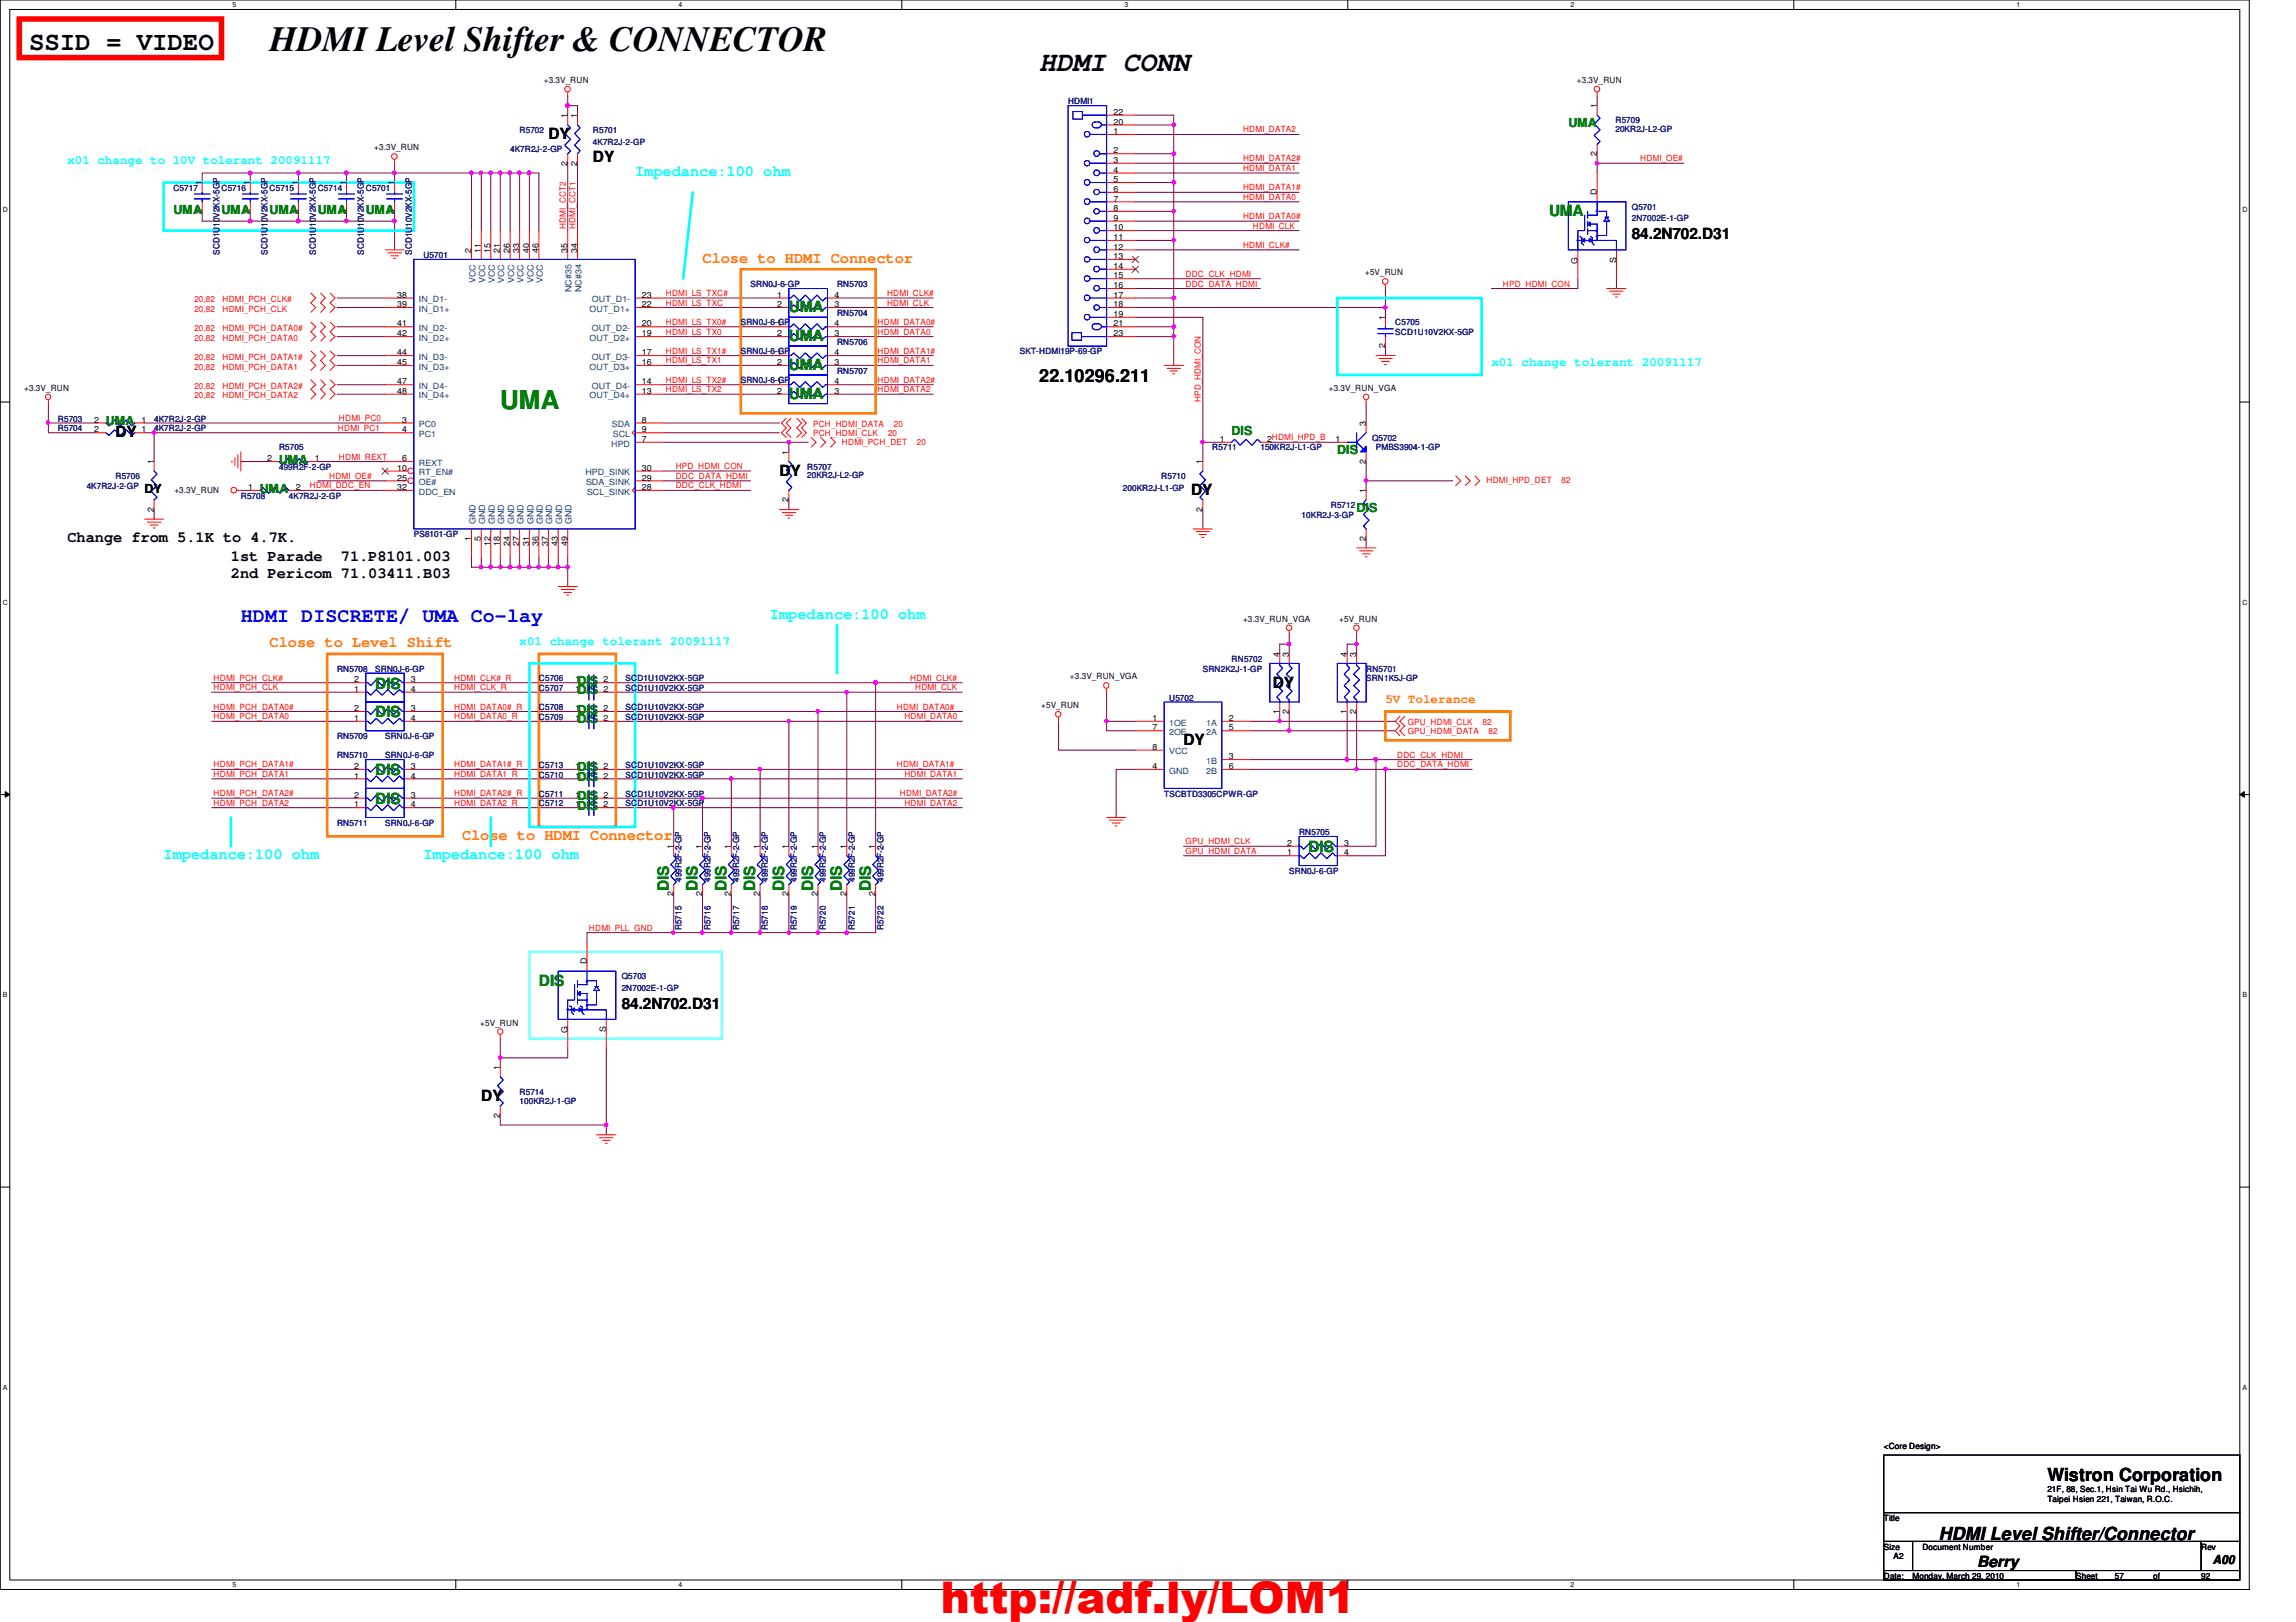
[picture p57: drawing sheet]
<svg xmlns="http://www.w3.org/2000/svg" width="297mm" height="210mm" viewBox="0 0 297 210" stroke-linecap="round" stroke-linejoin="round" font-family="sans-serif">
<defs><g id="words">
<text font-size="5.6" fill="#f00" x="121.7" y="208.7">http://adf.ly/LOM1</text>
<text font-size="4.6" x="34.9" y="6.6">HDMI Level Shifter &amp; CONNECTOR</text>
<text font-size="3.6" x="134.4" y="9.2">HDMI CONN</text>
<text font-size="3.3" x="3.8" y="6.5">SSID = VIDEO</text>
<text font-size="3.3" fill="#008000" x="64.7" y="52.9">UMA</text>
<text font-size="2.6" fill="#00f" x="31.2" y="80.5">HDMI DISCRETE/ UMA Co-lay</text>
<g font-size="2.3">
<text x="134.4" y="49.4">22.10296.211</text>
<text x="264.9" y="191.7">Wistron Corporation</text>
<text x="250.8" y="199.3">HDMI Level Shifter/Connector</text>
</g>
<g font-size="2">
<text x="70.9" y="18">DY</text>
<text x="76.7" y="21">DY</text>
<text x="211.1" y="31">84.2N702.D31</text>
<text x="14.9" y="56.6">DY</text>
<text x="100.8" y="61.6">DY</text>
<text x="154.1" y="64.1">DY</text>
<text x="8.7" y="70.1">Change from 5.1K to 4.7K.</text>
<text x="29.9" y="72.6">1st Parade</text>
<text x="29.9" y="74.8">2nd Pericom 71.03411.B03</text>
<text x="44.1" y="72.6">71.P8101.003</text>
<text x="164.7" y="89">DY</text>
<text x="153.1" y="96.4">DY</text>
<text x="80.4" y="130.6">84.2N702.D31</text>
<text x="62.3" y="142.5">DY</text>
<text x="255.8" y="202.7">Berry</text>
</g>
<g font-size="2" fill="#0ff">
<text x="82.2" y="22.8">Impedance:100 ohm</text>
<text x="99.6" y="80.1">Impedance:100 ohm</text>
<text x="21.2" y="111.2">Impedance:100 ohm</text>
<text x="54.8" y="111.2">Impedance:100 ohm</text>
</g>
<g font-size="2" fill="#008000">
<text x="200.4" y="28">UMA</text>
<text x="102.1" y="40.4">UMA</text>
<text x="102.1" y="44.2">UMA</text>
<text x="102.1" y="47.9">UMA</text>
<text x="102.1" y="51.6">UMA</text>
<text x="48.6" y="89.1">DIS</text>
<text x="48.6" y="92.8">DIS</text>
<text x="48.6" y="100.3">DIS</text>
<text x="48.6" y="104">DIS</text>
<text x="169.3" y="110.2">DIS</text>
<text x="86.5" y="115.4" transform="rotate(-90 86.5 115.4)">DIS</text>
<text x="90.3" y="115.4" transform="rotate(-90 90.3 115.4)">DIS</text>
<text x="94" y="115.4" transform="rotate(-90 94 115.4)">DIS</text>
<text x="97.7" y="115.4" transform="rotate(-90 97.7 115.4)">DIS</text>
<text x="101.5" y="115.4" transform="rotate(-90 101.5 115.4)">DIS</text>
<text x="105.2" y="115.4" transform="rotate(-90 105.2 115.4)">DIS</text>
<text x="108.9" y="115.4" transform="rotate(-90 108.9 115.4)">DIS</text>
<text x="112.6" y="115.4" transform="rotate(-90 112.6 115.4)">DIS</text>
<text x="69.7" y="127.6">DIS</text>
</g>
<g font-size="2" fill="#ff8000">
<text x="90.9" y="34">Close to HDMI Connector</text>
<text x="34.9" y="83.8">Close to Level Shift</text>
<text x="59.8" y="108.7">Close to HDMI Connector</text>
</g>
<g font-size="1.6" fill="#008000">
<text x="202.9" y="16.4">UMA</text>
<text x="22.4" y="27.6">UMA</text>
<text x="28.7" y="27.6">UMA</text>
<text x="34.9" y="27.6">UMA</text>
<text x="41.1" y="27.6">UMA</text>
<text x="47.3" y="27.6">UMA</text>
<text x="13.7" y="55">UMA</text>
<text x="36.1" y="60">UMA</text>
<text x="159.3" y="56.3">DIS</text>
<text x="173" y="58.8">DIS</text>
<text x="33.6" y="63.8">UMA</text>
<text x="175.5" y="66.2">DIS</text>
<text x="74.7" y="89.9">DIS</text>
<text x="74.7" y="88.6">DIS</text>
<text x="74.7" y="93.6">DIS</text>
<text x="74.7" y="92.4">DIS</text>
<text x="74.7" y="101.1">DIS</text>
<text x="74.7" y="99.8">DIS</text>
<text x="74.7" y="103.5">DIS</text>
<text x="74.7" y="104.8">DIS</text>
</g>
<g font-size="1.6" fill="#0ff">
<text x="8.7" y="21.3">x01 change to 10V tolerant 20091117</text>
<text x="193" y="47.4">x01 change tolerant 20091117</text>
<text x="67.2" y="83.5">x01 change tolerant 20091117</text>
</g>
<g font-size="1.6" fill="#00f">
<text x="206.1" y="27.5">.</text>
<text x="206.1" y="30">.</text>
<text x="203.6" y="31.2">.</text>
<text x="206.1" y="30.6">.</text>
<text x="206.1" y="31.2">.</text>
<text x="72.9" y="130.8">.</text>
<text x="75.4" y="127">.</text>
<text x="75.4" y="129.5">.</text>
<text x="75.4" y="130.2">.</text>
<text x="75.4" y="130.8">.</text>
</g>
<g font-size="1.6">
<text x="18.7" y="63.8">DY</text>
<text x="286.3" y="202.4">A00</text>
</g>
<text font-size="1.6" fill="#ff8000" x="179.2" y="90.9">5V Tolerance</text>
<g font-size="1.1">
<text x="70.4" y="10.8">+3.3V_RUN</text>
<text x="204" y="10.8">+3.3V_RUN</text>
<text x="73.4" y="15.3" transform="rotate(-90 73.4 15.3)">1</text>
<text x="74.7" y="15.3" transform="rotate(-90 74.7 15.3)">1</text>
<text x="144.1" y="17.4">1</text>
<text x="144.1" y="14.9">22</text>
<text x="144.1" y="16.1">20</text>
<text x="206.6" y="14" transform="rotate(-90 206.6 14)">1</text>
<text x="48.4" y="19.5">+3.3V_RUN</text>
<text x="73.4" y="21.4" transform="rotate(-90 73.4 21.4)">2</text>
<text x="74.7" y="21.4" transform="rotate(-90 74.7 21.4)">2</text>
<text x="144.1" y="19.9">2</text>
<text x="144.1" y="21.1">3</text>
<text x="144.1" y="22.4">4</text>
<text x="144.1" y="23.6">5</text>
<text x="206.6" y="20.2" transform="rotate(-90 206.6 20.2)">2</text>
<text x="26.1" y="27.6" transform="rotate(-90 26.1 27.6)">2</text>
<text x="26.1" y="24" transform="rotate(-90 26.1 24)">1</text>
<text x="32.3" y="27.6" transform="rotate(-90 32.3 27.6)">2</text>
<text x="32.3" y="24" transform="rotate(-90 32.3 24)">1</text>
<text x="38.6" y="27.6" transform="rotate(-90 38.6 27.6)">2</text>
<text x="38.6" y="24" transform="rotate(-90 38.6 24)">1</text>
<text x="44.8" y="27.6" transform="rotate(-90 44.8 27.6)">2</text>
<text x="44.8" y="24" transform="rotate(-90 44.8 24)">1</text>
<text x="51" y="27.6" transform="rotate(-90 51 27.6)">2</text>
<text x="51" y="24" transform="rotate(-90 51 24)">1</text>
<text x="144.1" y="24.8">6</text>
<text x="144.1" y="26.1">7</text>
<text x="144.1" y="27.3">8</text>
<text x="144.1" y="28.6">9</text>
<text x="144.1" y="29.8">10</text>
<text x="206.6" y="25.2" transform="rotate(-90 206.6 25.2)">D</text>
<text x="61" y="32.7" transform="rotate(-90 61 32.7)">2</text>
<text x="62.2" y="32.7" transform="rotate(-90 62.2 32.7)">11</text>
<text x="63.5" y="32.7" transform="rotate(-90 63.5 32.7)">15</text>
<text x="64.7" y="32.7" transform="rotate(-90 64.7 32.7)">21</text>
<text x="66" y="32.7" transform="rotate(-90 66 32.7)">26</text>
<text x="67.2" y="32.7" transform="rotate(-90 67.2 32.7)">33</text>
<text x="68.4" y="32.7" transform="rotate(-90 68.4 32.7)">40</text>
<text x="69.7" y="32.7" transform="rotate(-90 69.7 32.7)">46</text>
<text x="73.4" y="32.7" transform="rotate(-90 73.4 32.7)">35</text>
<text x="74.7" y="32.7" transform="rotate(-90 74.7 32.7)">34</text>
<text x="144.1" y="31.1">11</text>
<text x="144.1" y="32.3">12</text>
<text x="144.1" y="33.5">13</text>
<text x="144.1" y="34.8">14</text>
<text x="176.6" y="35.6">+5V_RUN</text>
<text x="204.1" y="34.1" transform="rotate(-90 204.1 34.1)">G</text>
<text x="209.1" y="34" transform="rotate(-90 209.1 34)">S</text>
<text x="51.4" y="38.5">38</text>
<text x="51.4" y="39.8">39</text>
<text x="83.1" y="38.5">23</text>
<text x="83.1" y="39.8">22</text>
<text x="100.5" y="38.5">1</text>
<text x="100.5" y="39.8">2</text>
<text x="107.9" y="39.8">3</text>
<text x="107.9" y="38.5">4</text>
<text x="144.1" y="36">15</text>
<text x="144.1" y="37.3">16</text>
<text x="144.1" y="38.5">17</text>
<text x="144.1" y="39.8">18</text>
<text x="144.1" y="41">19</text>
<text x="179.2" y="41.4" transform="rotate(-90 179.2 41.4)">1</text>
<text x="51.4" y="42.2">41</text>
<text x="51.4" y="43.5">42</text>
<text x="51.4" y="46">44</text>
<text x="51.4" y="47.2">45</text>
<text x="83.1" y="46">17</text>
<text x="83.1" y="42.2">20</text>
<text x="83.1" y="47.2">16</text>
<text x="83.1" y="43.5">19</text>
<text x="100.5" y="42.2">1</text>
<text x="100.5" y="43.5">2</text>
<text x="100.5" y="46">1</text>
<text x="100.5" y="47.2">2</text>
<text x="107.9" y="43.5">3</text>
<text x="107.9" y="42.2">4</text>
<text x="107.9" y="47.2">3</text>
<text x="107.9" y="46">4</text>
<text x="144.1" y="42.2">21</text>
<text x="144.1" y="43.5">23</text>
<text x="179.2" y="45.1" transform="rotate(-90 179.2 45.1)">2</text>
<text x="3.1" y="50.6">+3.3V_RUN</text>
<text x="51.4" y="49.7">47</text>
<text x="51.4" y="51">48</text>
<text x="83.1" y="49.7">14</text>
<text x="83.1" y="51">13</text>
<text x="100.5" y="49.7">1</text>
<text x="100.5" y="51">2</text>
<text x="107.9" y="51">3</text>
<text x="107.9" y="49.7">4</text>
<text x="171.9" y="50.6">+3.3V_RUN_VGA</text>
<text x="12.2" y="54.7">2</text>
<text x="12.2" y="56">2</text>
<text x="18.3" y="54.7">1</text>
<text x="18.3" y="56">1</text>
<text x="34.6" y="59.7">2</text>
<text x="40.7" y="59.7">1</text>
<text x="52" y="54.7">3</text>
<text x="52" y="56">4</text>
<text x="52" y="59.7">6</text>
<text x="83.1" y="54.7">8</text>
<text x="83.1" y="56">9</text>
<text x="83.1" y="57.2">7</text>
<text x="102" y="58.8" transform="rotate(-90 102 58.8)">1</text>
<text x="157.8" y="57.2">1</text>
<text x="164" y="57.2">2HDMI_HPD_B</text>
<text x="172.8" y="57.2">1</text>
<text x="176.7" y="60" transform="rotate(-90 176.7 60)">2</text>
<text x="176.7" y="55.1" transform="rotate(-90 176.7 55.1)">3</text>
<text x="19.9" y="60.1" transform="rotate(-90 19.9 60.1)">1</text>
<text x="22.6" y="63.8">+3.3V_RUN</text>
<text x="32.1" y="63.4">1</text>
<text x="38.3" y="63.4">2</text>
<text x="51.4" y="60.9">10</text>
<text x="51.4" y="62.2">25</text>
<text x="51.4" y="63.4">32</text>
<text x="83.1" y="62.2">29</text>
<text x="83.1" y="63.4">28</text>
<text x="83.1" y="60.9">30</text>
<text x="102" y="65" transform="rotate(-90 102 65)">2</text>
<text x="155.6" y="60.1" transform="rotate(-90 155.6 60.1)">1</text>
<text x="176.7" y="63.8" transform="rotate(-90 176.7 63.8)">1</text>
<text x="19.9" y="66.2" transform="rotate(-90 19.9 66.2)">2</text>
<text x="61" y="70" transform="rotate(-90 61 70)">1</text>
<text x="62.2" y="70" transform="rotate(-90 62.2 70)">5</text>
<text x="63.5" y="70.6" transform="rotate(-90 63.5 70.6)">12</text>
<text x="64.7" y="70.6" transform="rotate(-90 64.7 70.6)">18</text>
<text x="66" y="70.6" transform="rotate(-90 66 70.6)">24</text>
<text x="67.2" y="70.6" transform="rotate(-90 67.2 70.6)">27</text>
<text x="68.4" y="70.6" transform="rotate(-90 68.4 70.6)">31</text>
<text x="69.7" y="70.6" transform="rotate(-90 69.7 70.6)">36</text>
<text x="70.9" y="70.6" transform="rotate(-90 70.9 70.6)">37</text>
<text x="72.2" y="70.6" transform="rotate(-90 72.2 70.6)">43</text>
<text x="73.4" y="70.6" transform="rotate(-90 73.4 70.6)">49</text>
<text x="155.6" y="66.2" transform="rotate(-90 155.6 66.2)">2</text>
<text x="176.7" y="70" transform="rotate(-90 176.7 70)">2</text>
<text x="160.8" y="80.4">+3.3V_RUN_VGA</text>
<text x="173.3" y="80.4">+5V_RUN</text>
<text x="45.8" y="89.5">1</text>
<text x="45.8" y="88.3">2</text>
<text x="53.2" y="88.3">3</text>
<text x="53.2" y="89.5">4</text>
<text x="74.4" y="89.5">1</text>
<text x="74.4" y="88.3">1</text>
<text x="78.1" y="89.5">2</text>
<text x="78.1" y="88.3">2</text>
<text x="138.4" y="87.9">+3.3V_RUN_VGA</text>
<text x="165.5" y="85" transform="rotate(-90 165.5 85)">4</text>
<text x="166.7" y="85" transform="rotate(-90 166.7 85)">3</text>
<text x="174.2" y="85" transform="rotate(-90 174.2 85)">4</text>
<text x="175.5" y="85" transform="rotate(-90 175.5 85)">3</text>
<text x="45.8" y="93.3">1</text>
<text x="45.8" y="92">2</text>
<text x="53.2" y="92">3</text>
<text x="53.2" y="93.3">4</text>
<text x="74.4" y="93.3">1</text>
<text x="74.4" y="92">1</text>
<text x="78.1" y="93.3">2</text>
<text x="78.1" y="92">2</text>
<text x="134.7" y="91.7">+5V_RUN</text>
<text x="149.1" y="93.3">1</text>
<text x="149.1" y="94.5">7</text>
<text x="159" y="93.3">2</text>
<text x="159" y="94.5">5</text>
<text x="165.5" y="92.4" transform="rotate(-90 165.5 92.4)">1</text>
<text x="166.7" y="92.4" transform="rotate(-90 166.7 92.4)">2</text>
<text x="174.2" y="92.4" transform="rotate(-90 174.2 92.4)">1</text>
<text x="175.5" y="92.4" transform="rotate(-90 175.5 92.4)">2</text>
<text x="45.8" y="100.8">1</text>
<text x="45.8" y="99.5">2</text>
<text x="53.2" y="99.5">3</text>
<text x="53.2" y="100.8">4</text>
<text x="74.4" y="100.8">1</text>
<text x="74.4" y="99.5">1</text>
<text x="78.1" y="100.8">2</text>
<text x="78.1" y="99.5">2</text>
<text x="149.1" y="99.5">4</text>
<text x="149.1" y="97">8</text>
<text x="159" y="98.3">3</text>
<text x="159" y="99.5">6</text>
<text x="45.8" y="104.5">1</text>
<text x="45.8" y="103.3">2</text>
<text x="53.2" y="103.3">3</text>
<text x="53.2" y="104.5">4</text>
<text x="74.4" y="103.3">1</text>
<text x="74.4" y="104.5">1</text>
<text x="78.1" y="103.3">2</text>
<text x="78.1" y="104.5">2</text>
<text x="87.1" y="109.9" transform="rotate(-90 87.1 109.9)">1</text>
<text x="90.8" y="109.9" transform="rotate(-90 90.8 109.9)">1</text>
<text x="94.6" y="109.9" transform="rotate(-90 94.6 109.9)">1</text>
<text x="98.3" y="109.9" transform="rotate(-90 98.3 109.9)">1</text>
<text x="102" y="109.9" transform="rotate(-90 102 109.9)">1</text>
<text x="105.8" y="109.9" transform="rotate(-90 105.8 109.9)">1</text>
<text x="109.5" y="109.9" transform="rotate(-90 109.5 109.9)">1</text>
<text x="113.2" y="109.9" transform="rotate(-90 113.2 109.9)">1</text>
<text x="166.5" y="110.7">1</text>
<text x="166.5" y="109.5">2</text>
<text x="173.9" y="109.5">3</text>
<text x="173.9" y="110.7">4</text>
<text x="87.1" y="116" transform="rotate(-90 87.1 116)">2</text>
<text x="90.8" y="116" transform="rotate(-90 90.8 116)">2</text>
<text x="94.6" y="116" transform="rotate(-90 94.6 116)">2</text>
<text x="98.3" y="116" transform="rotate(-90 98.3 116)">2</text>
<text x="102" y="116" transform="rotate(-90 102 116)">2</text>
<text x="105.8" y="116" transform="rotate(-90 105.8 116)">2</text>
<text x="109.5" y="116" transform="rotate(-90 109.5 116)">2</text>
<text x="113.2" y="116" transform="rotate(-90 113.2 116)">2</text>
<text x="75.9" y="124.8" transform="rotate(-90 75.9 124.8)">D</text>
<text x="62.1" y="132.7">+5V_RUN</text>
<text x="73.4" y="133.7" transform="rotate(-90 73.4 133.7)">G</text>
<text x="78.4" y="133.6" transform="rotate(-90 78.4 133.6)">S</text>
<text x="64.7" y="138.5" transform="rotate(-90 64.7 138.5)">1</text>
<text x="64.7" y="144.7" transform="rotate(-90 64.7 144.7)">2</text>
<text x="243.7" y="187.5">&lt;Core Design&gt;</text>
<text x="243.7" y="196.8">Title</text>
<text x="264.9" y="193.1">21F, 88, Sec.1, Hsin Tai Wu Rd., Hsichih,</text>
<text x="264.9" y="194.4">Taipei Hsien 221, Taiwan, R.O.C.</text>
<text x="243.7" y="200.5">Size</text>
<text x="245" y="201.8">A2</text>
<text x="248.7" y="200.5">Document Number</text>
<text x="284.8" y="200.5">Rev</text>
<text x="243.7" y="204.3">Date:</text>
<text x="247.4" y="204.3">Monday, March 29, 2010</text>
<text x="268.6" y="204.3">Sheet</text>
<text x="273.6" y="204.3">57</text>
<text x="278.5" y="204.3">of</text>
<text x="284.8" y="204.3">92</text>
</g>
<g font-size="1.1" fill="#000080">
<text x="67.2" y="17.2">R5702</text>
<text x="76.7" y="17.2">R5701</text>
<text x="138.2" y="13.5">HDMI1</text>
<text x="209" y="16">R5709</text>
<text x="209" y="17.1">20KR2J-L2-GP</text>
<text x="66" y="19.7">4K7R2J-2-GP</text>
<text x="76.7" y="18.7">4K7R2J-2-GP</text>
<text x="22.4" y="24.7">C5717</text>
<text x="28.7" y="24.7">C5716</text>
<text x="34.9" y="24.7">C5715</text>
<text x="41.1" y="24.7">C5714</text>
<text x="47.3" y="24.7">C5701</text>
<text x="211.1" y="27.2">Q5701</text>
<text x="211.1" y="28.7">2N7002E-1-GP</text>
<text x="28.4" y="33" transform="rotate(-90 28.4 33)">SCD1U10V2KX-5GP</text>
<text x="34.6" y="33" transform="rotate(-90 34.6 33)">SCD1U10V2KX-5GP</text>
<text x="40.8" y="33" transform="rotate(-90 40.8 33)">SCD1U10V2KX-5GP</text>
<text x="47.1" y="33" transform="rotate(-90 47.1 33)">SCD1U10V2KX-5GP</text>
<text x="53.3" y="33" transform="rotate(-90 53.3 33)">SCD1U10V2KX-5GP</text>
<text x="54.8" y="33.4">U5701</text>
<text x="97.1" y="37.1">SRN0J-6-GP</text>
<text x="108.3" y="40.9">RN5704</text>
<text x="108.3" y="37.1">RN5703</text>
<text x="95.8" y="42.1">SRN0J-6-GP</text>
<text x="95.8" y="45.8">SRN0J-6-GP</text>
<text x="108.3" y="44.6">RN5706</text>
<text x="131.9" y="45.8">SKT-HDMI19P-69-GP</text>
<text x="180.5" y="42.1">C5705</text>
<text x="180.5" y="43.3">SCD1U10V2KX-5GP</text>
<text x="95.8" y="49.6">SRN0J-6-GP</text>
<text x="108.3" y="48.3">RN5707</text>
<text x="7.5" y="54.6">R5703</text>
<text x="7.5" y="55.8">R5704</text>
<text x="19.9" y="54.6">4K7R2J-2-GP</text>
<text x="19.9" y="55.8">4K7R2J-2-GP</text>
<text x="36.1" y="58.3">R5705</text>
<text x="156.8" y="58.3">R5711</text>
<text x="163.1" y="58.3">150KR2J-L1-GP</text>
<text x="177.5" y="57.1">Q5702</text>
<text x="178" y="58.3">PMBS3904-1-GP</text>
<text x="11.2" y="63.3">4K7R2J-2-GP</text>
<text x="14.9" y="62">R5706</text>
<text x="31.2" y="64.5">R5708</text>
<text x="36.1" y="60.8">499R2F-2-GP</text>
<text x="37.4" y="64.5">4K7R2J-2-GP</text>
<text x="104.4" y="60.8">R5707</text>
<text x="104.4" y="61.9">20KR2J-L2-GP</text>
<text x="145.3" y="63.5">200KR2J-L1-GP</text>
<text x="150.2" y="62">R5710</text>
<text x="172.2" y="65.7">R5712</text>
<text x="53.5" y="69.5">PS8101-GP</text>
<text x="168.4" y="67">10KR2J-3-GP</text>
<text x="43.6" y="86.9">RN5708</text>
<text x="48.6" y="86.9">SRN0J-6-GP</text>
<text x="69.7" y="89.4">C5707</text>
<text x="69.7" y="88.2">C5706</text>
<text x="80.9" y="89.4">SCD1U10V2KX-5GP</text>
<text x="80.9" y="88.2">SCD1U10V2KX-5GP</text>
<text x="155.6" y="86.9">SRN2K2J-1-GP</text>
<text x="159.3" y="85.7">RN5702</text>
<text x="176.7" y="86.9">RN5701</text>
<text x="176.7" y="88.2">SRN1K5J-GP</text>
<text x="43.6" y="95.6">RN5709</text>
<text x="49.8" y="95.6">SRN0J-6-GP</text>
<text x="69.7" y="93.1">C5709</text>
<text x="69.7" y="91.9">C5708</text>
<text x="80.9" y="93.1">SCD1U10V2KX-5GP</text>
<text x="80.9" y="91.9">SCD1U10V2KX-5GP</text>
<text x="151.3" y="90.8">U5702</text>
<text x="43.6" y="98.1">RN5710</text>
<text x="49.8" y="98.1">SRN0J-6-GP</text>
<text x="69.7" y="100.6">C5710</text>
<text x="69.7" y="99.4">C5713</text>
<text x="80.9" y="100.6">SCD1U10V2KX-5GP</text>
<text x="80.9" y="99.4">SCD1U10V2KX-5GP</text>
<text x="43.6" y="106.8">RN5711</text>
<text x="49.8" y="106.8">SRN0J-6-GP</text>
<text x="69.7" y="103.1">C5711</text>
<text x="69.7" y="104.4">C5712</text>
<text x="80.9" y="103.1">SCD1U10V2KX-5GP</text>
<text x="80.9" y="104.4">SCD1U10V2KX-5GP</text>
<text x="150.6" y="103.1">TSCBTD3305CPWR-GP</text>
<text x="166.8" y="113.1">SRN0J-6-GP</text>
<text x="168.1" y="108.1">RN5705</text>
<text x="88.2" y="114.1" transform="rotate(-90 88.2 114.1)">499R2F-2-GP</text>
<text x="91.9" y="114.1" transform="rotate(-90 91.9 114.1)">499R2F-2-GP</text>
<text x="95.6" y="114.1" transform="rotate(-90 95.6 114.1)">499R2F-2-GP</text>
<text x="99.4" y="114.1" transform="rotate(-90 99.4 114.1)">499R2F-2-GP</text>
<text x="103.1" y="114.1" transform="rotate(-90 103.1 114.1)">499R2F-2-GP</text>
<text x="106.8" y="114.1" transform="rotate(-90 106.8 114.1)">499R2F-2-GP</text>
<text x="110.6" y="114.1" transform="rotate(-90 110.6 114.1)">499R2F-2-GP</text>
<text x="114.3" y="114.1" transform="rotate(-90 114.3 114.1)">499R2F-2-GP</text>
<text x="88.2" y="120.4" transform="rotate(-90 88.2 120.4)">R5715</text>
<text x="91.9" y="120.4" transform="rotate(-90 91.9 120.4)">R5716</text>
<text x="95.6" y="120.4" transform="rotate(-90 95.6 120.4)">R5717</text>
<text x="99.4" y="120.4" transform="rotate(-90 99.4 120.4)">R5718</text>
<text x="103.1" y="120.4" transform="rotate(-90 103.1 120.4)">R5719</text>
<text x="106.8" y="120.4" transform="rotate(-90 106.8 120.4)">R5720</text>
<text x="110.6" y="120.4" transform="rotate(-90 110.6 120.4)">R5721</text>
<text x="114.3" y="120.4" transform="rotate(-90 114.3 120.4)">R5722</text>
<text x="80.4" y="126.7">Q5703</text>
<text x="80.4" y="128.2">2N7002E-1-GP</text>
<text x="67.2" y="141.7">R5714</text>
<text x="67.2" y="142.9">100KR2J-1-GP</text>
</g>
<g font-size="1.1" fill="#f00">
<text x="160.8" y="17.1">HDMI_DATA2</text>
<text x="160.8" y="20.9">HDMI_DATA2#</text>
<text x="160.8" y="22.1">HDMI_DATA1</text>
<text x="212.2" y="20.9">HDMI_OE#</text>
<text x="73.2" y="29.6" transform="rotate(-90 73.2 29.6)">HDMI_CCT2</text>
<text x="74.5" y="29.6" transform="rotate(-90 74.5 29.6)">HDMI_CCT1</text>
<text x="160.8" y="25.9">HDMI_DATA0</text>
<text x="160.8" y="24.6">HDMI_DATA1#</text>
<text x="160.8" y="28.4">HDMI_DATA0#</text>
<text x="162.1" y="29.6">HDMI_CLK</text>
<text x="153.4" y="35.8">DDC_CLK_HDMI</text>
<text x="160.8" y="32.1">HDMI_CLK#</text>
<text x="25.1" y="39.1">20,82</text>
<text x="25.1" y="40.4">20,82</text>
<text x="28.8" y="39.1">HDMI_PCH_CLK#</text>
<text x="28.8" y="40.4">HDMI_PCH_CLK</text>
<text x="86.1" y="39.5">HDMI_LS_TXC</text>
<text x="86.1" y="38.3">HDMI_LS_TXC#</text>
<text x="114.8" y="38.3">HDMI_CLK#</text>
<text x="114.8" y="39.5">HDMI_CLK</text>
<text x="153.4" y="37.1">DDC_DATA_HDMI</text>
<text x="194.4" y="37.1">HPD_HDMI_CON</text>
<text x="25.1" y="42.8">20,82</text>
<text x="25.1" y="44.1">20,82</text>
<text x="25.1" y="46.6">20,82</text>
<text x="25.1" y="47.8">20,82</text>
<text x="28.8" y="42.8">HDMI_PCH_DATA0#</text>
<text x="28.8" y="44.1">HDMI_PCH_DATA0</text>
<text x="28.8" y="46.6">HDMI_PCH_DATA1#</text>
<text x="28.8" y="47.8">HDMI_PCH_DATA1</text>
<text x="86.1" y="42">HDMI_LS_TX0#</text>
<text x="86.1" y="43.3">HDMI_LS_TX0</text>
<text x="86.1" y="45.8">HDMI_LS_TX1#</text>
<text x="86.1" y="47">HDMI_LS_TX1</text>
<text x="113.5" y="42">HDMI_DATA0#</text>
<text x="113.5" y="43.3">HDMI_DATA0</text>
<text x="113.5" y="45.8">HDMI_DATA1#</text>
<text x="113.5" y="47">HDMI_DATA1</text>
<text x="25.1" y="50.3">20,82</text>
<text x="25.1" y="51.6">20,82</text>
<text x="28.8" y="50.3">HDMI_PCH_DATA2#</text>
<text x="28.8" y="51.6">HDMI_PCH_DATA2</text>
<text x="86.1" y="50.8">HDMI_LS_TX2</text>
<text x="86.1" y="49.5">HDMI_LS_TX2#</text>
<text x="113.5" y="49.5">HDMI_DATA2#</text>
<text x="113.5" y="50.8">HDMI_DATA2</text>
<text x="155.4" y="52" transform="rotate(-90 155.4 52)">HPD_HDMI_CON</text>
<text x="43.7" y="55.8">HDMI_PC1</text>
<text x="43.9" y="54.5">HDMI_PC0</text>
<text x="43.9" y="59.5">HDMI_REXT</text>
<text x="105.2" y="56.4">PCH_HDMI_CLK</text>
<text x="105.2" y="55.2">PCH_HDMI_DATA</text>
<text x="108.9" y="57.5">HDMI_PCH_DET</text>
<text x="114.9" y="56.4">20</text>
<text x="115.7" y="55.2">20</text>
<text x="118.6" y="57.5">20</text>
<text x="40.1" y="63.2">HDMI_DDC_EN</text>
<text x="42.6" y="62">HDMI_OE#</text>
<text x="87.4" y="62">DDC_DATA_HDMI</text>
<text x="87.4" y="63.2">DDC_CLK_HDMI</text>
<text x="87.4" y="60.7">HPD_HDMI_CON</text>
<text x="192.3" y="62.5">HDMI_HPD_DET</text>
<text x="202" y="62.5">82</text>
<text x="27.6" y="88.1">HDMI_PCH_CLK#</text>
<text x="27.6" y="89.3">HDMI_PCH_CLK</text>
<text x="58.8" y="88.1">HDMI_CLK#_R</text>
<text x="58.8" y="89.3">HDMI_CLK_R</text>
<text x="117.8" y="88.1">HDMI_CLK#</text>
<text x="118.4" y="89.3">HDMI_CLK</text>
<text x="27.6" y="91.8">HDMI_PCH_DATA0#</text>
<text x="27.6" y="93.1">HDMI_PCH_DATA0</text>
<text x="58.8" y="93.1">HDMI_DATA0_R</text>
<text x="58.8" y="91.8">HDMI_DATA0#_R</text>
<text x="116" y="91.8">HDMI_DATA0#</text>
<text x="117" y="93.1">HDMI_DATA0</text>
<text x="182.1" y="95">GPU_HDMI_DATA</text>
<text x="182.1" y="93.8">GPU_HDMI_CLK</text>
<text x="191.8" y="93.8">82</text>
<text x="192.6" y="95">82</text>
<text x="27.6" y="99.3">HDMI_PCH_DATA1#</text>
<text x="27.6" y="100.5">HDMI_PCH_DATA1</text>
<text x="58.8" y="100.5">HDMI_DATA1_R</text>
<text x="58.8" y="99.3">HDMI_DATA1#_R</text>
<text x="116" y="99.3">HDMI_DATA1#</text>
<text x="117" y="100.5">HDMI_DATA1</text>
<text x="180.8" y="98">DDC_CLK_HDMI</text>
<text x="180.8" y="99.3">DDC_DATA_HDMI</text>
<text x="27.6" y="104.3">HDMI_PCH_DATA2</text>
<text x="27.6" y="103">HDMI_PCH_DATA2#</text>
<text x="58.8" y="104.3">HDMI_DATA2_R</text>
<text x="58.8" y="103">HDMI_DATA2#_R</text>
<text x="116.4" y="103">HDMI_DATA2#</text>
<text x="117" y="104.3">HDMI_DATA2</text>
<text x="153.4" y="109.3">GPU_HDMI_CLK</text>
<text x="153.4" y="110.5">GPU_HDMI_DATA</text>
<text x="76.2" y="120.4">HDMI_PLL_GND</text>
</g>
<g font-size="1.1" fill="#004080">
<text x="54.2" y="39.1">IN_D1-</text>
<text x="54.2" y="40.3">IN_D1+</text>
<text x="61.5" y="36.7" transform="rotate(-90 61.5 36.7)">VCC</text>
<text x="62.8" y="36.7" transform="rotate(-90 62.8 36.7)">VCC</text>
<text x="64" y="36.7" transform="rotate(-90 64 36.7)">VCC</text>
<text x="65.2" y="36.7" transform="rotate(-90 65.2 36.7)">VCC</text>
<text x="66.5" y="36.7" transform="rotate(-90 66.5 36.7)">VCC</text>
<text x="67.7" y="36.7" transform="rotate(-90 67.7 36.7)">VCC</text>
<text x="69" y="36.7" transform="rotate(-90 69 36.7)">VCC</text>
<text x="70.2" y="36.7" transform="rotate(-90 70.2 36.7)">VCC</text>
<text x="74" y="37.8" transform="rotate(-90 74 37.8)">NC#35</text>
<text x="75.2" y="37.8" transform="rotate(-90 75.2 37.8)">NC#34</text>
<text x="76.3" y="40.3">OUT_D1+</text>
<text x="76.6" y="39.1">OUT_D1-</text>
<text x="54.2" y="42.8">IN_D2-</text>
<text x="54.2" y="44.1">IN_D2+</text>
<text x="54.2" y="46.6">IN_D3-</text>
<text x="54.2" y="47.8">IN_D3+</text>
<text x="76.3" y="47.8">OUT_D3+</text>
<text x="76.3" y="44.1">OUT_D2+</text>
<text x="76.6" y="46.6">OUT_D3-</text>
<text x="76.6" y="42.8">OUT_D2-</text>
<text x="54.2" y="50.3">IN_D4-</text>
<text x="54.2" y="51.6">IN_D4+</text>
<text x="76.3" y="51.6">OUT_D4+</text>
<text x="76.6" y="50.3">OUT_D4-</text>
<text x="54.2" y="55.3">PC0</text>
<text x="54.2" y="56.6">PC1</text>
<text x="79.1" y="57.8">HPD</text>
<text x="79.2" y="55.3">SDA</text>
<text x="79.3" y="56.6">SCL</text>
<text x="54.2" y="60.3">REXT</text>
<text x="54.2" y="61.5">RT_EN#</text>
<text x="54.2" y="62.8">OE#</text>
<text x="54.2" y="64">DDC_EN</text>
<text x="75.7" y="61.5">HPD_SINK</text>
<text x="75.8" y="62.8">SDA_SINK</text>
<text x="75.9" y="64">SCL_SINK</text>
<text x="61.5" y="67.8" transform="rotate(-90 61.5 67.8)">GND</text>
<text x="62.8" y="67.8" transform="rotate(-90 62.8 67.8)">GND</text>
<text x="64" y="67.8" transform="rotate(-90 64 67.8)">GND</text>
<text x="65.2" y="67.8" transform="rotate(-90 65.2 67.8)">GND</text>
<text x="66.5" y="67.8" transform="rotate(-90 66.5 67.8)">GND</text>
<text x="67.7" y="67.8" transform="rotate(-90 67.7 67.8)">GND</text>
<text x="69" y="67.8" transform="rotate(-90 69 67.8)">GND</text>
<text x="70.2" y="67.8" transform="rotate(-90 70.2 67.8)">GND</text>
<text x="71.5" y="67.8" transform="rotate(-90 71.5 67.8)">GND</text>
<text x="72.7" y="67.8" transform="rotate(-90 72.7 67.8)">GND</text>
<text x="74" y="67.8" transform="rotate(-90 74 67.8)">GND</text>
<text x="151.3" y="93.9">1OE</text>
<text x="151.3" y="95.1">2OE</text>
<text x="156" y="93.9">1A</text>
<text x="156" y="95.1">2A</text>
<text x="151.3" y="100.1">GND</text>
<text x="151.3" y="97.6">VCC</text>
<text x="156" y="98.8">1B</text>
<text x="156" y="100.1">2B</text>
</g>
<g font-size=".9">
<text x="30.1" y=".9">5</text>
<text x="87.8" y=".9">4</text>
<text x="145.5" y=".9">3</text>
<text x="203.2" y=".9">2</text>
<text x="260.9" y=".9">1</text>
<text x=".4" y="27.4">D</text>
<text x="290.1" y="27.4">D</text>
<text x=".4" y="78.2">C</text>
<text x="290.1" y="78.2">C</text>
<text x=".4" y="129">B</text>
<text x="290.1" y="129">B</text>
<text x=".4" y="179.8">A</text>
<text x="290.1" y="179.8">A</text>
<text x="30.1" y="205.4">5</text>
<text x="87.8" y="205.4">4</text>
<text x="145.5" y="205.4">3</text>
<text x="203.2" y="205.4">2</text>
<text x="260.9" y="205.4">1</text>
</g>
</g></defs>
<path d="M0 0h291v205.7h-291zM1.3 1.2h288.5v203.3h-288.5z" fill="none" stroke="#000" stroke-width=".13"/>
<g fill="#fff">
<path d="M30.1 .1h.5v1h-.5z"/>
<path d="M30.1 204.6h.5v1h-.5z"/>
</g>
<path d="M59 0v1.2M59 204.5v1.2" fill="none" stroke="#000" stroke-width=".13"/>
<g fill="#fff">
<path d="M87.8 .1h.5v1h-.5z"/>
<path d="M87.8 204.6h.5v1h-.5z"/>
</g>
<path d="M116.7 0v1.2M116.7 204.5v1.2" fill="none" stroke="#000" stroke-width=".13"/>
<g fill="#fff">
<path d="M145.5 .1h.5v1h-.5z"/>
<path d="M145.5 204.6h.5v1h-.5z"/>
</g>
<path d="M174.4 0v1.2M174.4 204.5v1.2" fill="none" stroke="#000" stroke-width=".13"/>
<g fill="#fff">
<path d="M203.2 .1h.5v1h-.5z"/>
<path d="M203.2 204.6h.5v1h-.5z"/>
</g>
<path d="M232.1 0v1.2M232.1 204.5v1.2" fill="none" stroke="#000" stroke-width=".13"/>
<g fill="#fff">
<path d="M260.9 .1h.5v1h-.5z"/>
<path d="M260.9 204.6h.5v1h-.5z"/>
<path d="M.4 26.6h.6v1h-.6z"/>
<path d="M290.1 26.6h.6v1h-.6z"/>
<path d="M.4 77.4h.6v1h-.6z"/>
<path d="M290.1 77.4h.6v1h-.6z"/>
</g>
<path d="M0 52h1.3M289.8 52h1.2" fill="none" stroke="#000" stroke-width=".13"/>
<g fill="#fff">
<path d="M.4 128.2h.6v1h-.6z"/>
<path d="M290.1 128.2h.6v1h-.6z"/>
</g>
<path d="M0 102.8h1.3M.7 102.4l.6 .4-.6 .4zM289.8 102.8h1.2M289.8 102.8l.6-.4v.8z" fill="none" stroke="#000" stroke-width=".13"/>
<path d="M.7 102.4l.6 .4-.6 .4zM289.8 102.8l.6-.4v.8z" fill="#000"/>
<g fill="#fff">
<path d="M.4 179h.5v1h-.5z"/>
<path d="M290.1 179h.6v1h-.6z"/>
</g>
<path d="M0 153.6h1.3M289.8 153.6h1.2" fill="none" stroke="#000" stroke-width=".13"/>
<path d="M176.7 59.7v3.8" fill="none" stroke="#800040" stroke-width=".13"/>
<path d="M176.6 62h.3v.2v.1l-.2 .1-.1-.1z" fill-rule="evenodd" fill="#f0f"/>
<path d="M176.6 62h.3v.2v.1l-.2 .1-.1-.1z" fill="none" stroke="#f0f" stroke-width=".13"/>
<path d="M158.1 57.2h-2.5v2.5M164.3 57.2h8.7" fill="none" stroke="#800040" stroke-width=".13"/>
<path d="M155.4 57h.3l.1 .2-.1 .2h-.1h-.2z" fill-rule="evenodd" fill="#f0f"/>
<path d="M155.4 57h.3l.1 .2-.1 .2h-.1h-.2z" fill="none" stroke="#f0f" stroke-width=".13"/>
<path d="M155.6 66v2.5M176.7 62.2h11.3M176.7 69.7v1.2M136.9 93.3v3.8M166.8 92.1v2.5" fill="none" stroke="#800040" stroke-width=".13"/>
<path d="M166.6 94.4h.3l.1 .1-.1 .2-.2 .1-.1-.1z" fill-rule="evenodd" fill="#f0f"/>
<path d="M166.6 94.4h.3l.1 .1-.1 .2-.2 .1-.1-.1z" fill="none" stroke="#f0f" stroke-width=".13"/>
<path d="M174.3 92.1v6.2" fill="none" stroke="#800040" stroke-width=".13"/>
<path d="M174.1 98.1h.3l.1 .2-.1 .1-.2 .1-.1-.1z" fill-rule="evenodd" fill="#f0f"/>
<path d="M174.1 98.1h.3l.1 .2-.1 .1-.2 .1-.1-.1z" fill="none" stroke="#f0f" stroke-width=".13"/>
<g fill="none" stroke="#800040" stroke-width=".13">
<path d="M146.9 16.2h4.9M51.1 22.4h9.9M85.9 39.8h14.9M85.9 38.6h14.9M146.9 31.1h4.9M85.9 51h14.9M85.9 42.3h14.9M85.9 43.6h14.9M85.9 49.8h14.9M85.9 46h14.9M85.9 47.3h14.9M41.1 62.2h8.7"/>
<path d="M85.9 62.2h11.2M85.9 63.5h11.2M85.9 61h11.2"/>
</g>
<path d="M50.9 22.2h.3l.1 .2-.1 .1-.2 .1-.1-.1z" fill-rule="evenodd" fill="#f0f"/>
<path d="M50.9 22.2h.3l.1 .2-.1 .1-.2 .1-.1-.1z" fill="none" stroke="#f0f" stroke-width=".13"/>
<path d="M61 73.4h1.3M66 73.4h1.2" fill="none" stroke="#800040" stroke-width=".13"/>
<path d="M65.8 73.2h.3l.1 .2-.1 .1-.1 .1-.2-.1z" fill-rule="evenodd" fill="#f0f"/>
<path d="M65.8 73.2h.3l.1 .2-.1 .1-.1 .1-.2-.1z" fill="none" stroke="#f0f" stroke-width=".13"/>
<path d="M63.5 72.2v1.2M64.7 72.2v1.2h1.3M67.2 73.4h1.3M69.7 73.4h1.2M73.4 72.2v1.2" fill="none" stroke="#800040" stroke-width=".13"/>
<path d="M64.6 73.2h.3v.2v.1l-.2 .1-.1-.1z" fill-rule="evenodd" fill="#f0f"/>
<path d="M64.6 73.2h.3v.2v.1l-.2 .1-.1-.1z" fill="none" stroke="#f0f" stroke-width=".13"/>
<path d="M63.5 73.4h1.2" fill="none" stroke="#800040" stroke-width=".13"/>
<path d="M63.3 73.2h.3l.1 .2-.1 .1-.1 .1-.2-.1z" fill-rule="evenodd" fill="#f0f"/>
<path d="M63.3 73.2h.3l.1 .2-.1 .1-.1 .1-.2-.1z" fill="none" stroke="#f0f" stroke-width=".13"/>
<path d="M66 72.2v1.2M67.2 72.2v1.2" fill="none" stroke="#800040" stroke-width=".13"/>
<path d="M67 73.2h.4v.2v.1l-.2 .1-.2-.1z" fill-rule="evenodd" fill="#f0f"/>
<path d="M67 73.2h.4v.2v.1l-.2 .1-.2-.1z" fill="none" stroke="#f0f" stroke-width=".13"/>
<path d="M73.4 73.4v2.5" fill="none" stroke="#800040" stroke-width=".13"/>
<path d="M73.2 73.2h.4l.1 .2-.1 .1-.2 .1-.2-.1z" fill-rule="evenodd" fill="#f0f"/>
<path d="M73.2 73.2h.4l.1 .2-.1 .1-.2 .1-.2-.1z" fill="none" stroke="#f0f" stroke-width=".13"/>
<path d="M68.5 72.2v1.2" fill="none" stroke="#800040" stroke-width=".13"/>
<path d="M68.3 73.2h.3l.1 .2-.1 .1-.2 .1-.1-.1z" fill-rule="evenodd" fill="#f0f"/>
<path d="M68.3 73.2h.3l.1 .2-.1 .1-.2 .1-.1-.1z" fill="none" stroke="#f0f" stroke-width=".13"/>
<path d="M69.7 72.2v1.2" fill="none" stroke="#800040" stroke-width=".13"/>
<path d="M69.5 73.2h.4v.2v.1l-.2 .1-.2-.1z" fill-rule="evenodd" fill="#f0f"/>
<path d="M69.5 73.2h.4v.2v.1l-.2 .1-.2-.1z" fill="none" stroke="#f0f" stroke-width=".13"/>
<path d="M61 72.2v1.2M62.3 73.4h1.2M68.5 73.4h1.2M70.9 72.2v1.2h1.3" fill="none" stroke="#800040" stroke-width=".13"/>
<path d="M70.8 73.2h.3l.1 .2-.1 .1-.2 .1-.1-.1z" fill-rule="evenodd" fill="#f0f"/>
<path d="M70.8 73.2h.3l.1 .2-.1 .1-.2 .1-.1-.1z" fill="none" stroke="#f0f" stroke-width=".13"/>
<path d="M72.2 72.2v1.2h1.2" fill="none" stroke="#800040" stroke-width=".13"/>
<path d="M72 73.2h.3l.1 .2-.1 .1-.1 .1-.2-.1z" fill-rule="evenodd" fill="#f0f"/>
<path d="M72 73.2h.3l.1 .2-.1 .1-.1 .1-.2-.1z" fill="none" stroke="#f0f" stroke-width=".13"/>
<path d="M62.3 72.2v1.2" fill="none" stroke="#800040" stroke-width=".13"/>
<path d="M62.1 73.2h.3v.2v.1l-.2 .1-.1-.1z" fill-rule="evenodd" fill="#f0f"/>
<path d="M62.1 73.2h.3v.2v.1l-.2 .1-.1-.1z" fill="none" stroke="#f0f" stroke-width=".13"/>
<path d="M43.6 38.6h6.2M43.6 39.8h6.2M43.6 43.6h6.2M43.6 46h6.2M43.6 47.3h6.2M43.6 49.8h6.2M43.6 51h6.2M43.6 42.3h6.2M102.1 57.2h2.5M31.2 63.5h1.2M38.6 63.5h11.2" fill="none" stroke="#800040" stroke-width=".13"/>
<path d="M101.9 57h.3l.1 .2-.1 .2h-.1h-.2z" fill-rule="evenodd" fill="#f0f"/>
<path d="M101.9 57h.3l.1 .2-.1 .2h-.1h-.2z" fill="none" stroke="#f0f" stroke-width=".13"/>
<path d="M6.3 54.7h6.2M19.9 66v1.2" fill="none" stroke="#800040" stroke-width=".13"/>
<path d="M6.1 54.5h.3v.2v.2h-.2h-.1z" fill-rule="evenodd" fill="#f0f"/>
<path d="M6.1 54.5h.3v.2v.2h-.2h-.1z" fill="none" stroke="#f0f" stroke-width=".13"/>
<path d="M6.3 54.7v1.3h6.2M18.7 56h1.2v3.7M18.7 54.7h31.1M19.9 56h29.9" fill="none" stroke="#800040" stroke-width=".13"/>
<path d="M19.7 55.8h.4v.2v.1l-.2 .1-.2-.1z" fill-rule="evenodd" fill="#f0f"/>
<path d="M19.7 55.8h.4v.2v.1l-.2 .1-.2-.1z" fill="none" stroke="#f0f" stroke-width=".13"/>
<path d="M51.1 21.1v2.5M51.1 28.6v3.7M85.9 57.2h16.2M85.9 54.7h14.9" fill="none" stroke="#800040" stroke-width=".13"/>
<path d="M50.9 28.4h.3l.1 .2-.1 .1-.2 .1-.1-.1z" fill-rule="evenodd" fill="#f0f"/>
<path d="M50.9 28.4h.3l.1 .2-.1 .1-.2 .1-.1-.1z" fill="none" stroke="#f0f" stroke-width=".13"/>
<path d="M62.3 22.4v7.4" fill="none" stroke="#800040" stroke-width=".13"/>
<path d="M62.1 22.2h.3v.2v.1l-.2 .1-.1-.1z" fill-rule="evenodd" fill="#f0f"/>
<path d="M62.1 22.2h.3v.2v.1l-.2 .1-.1-.1z" fill="none" stroke="#f0f" stroke-width=".13"/>
<path d="M62.3 22.4h-1.3v7.4M67.2 22.4v7.4" fill="none" stroke="#800040" stroke-width=".13"/>
<path d="M60.8 22.2h.3l.1 .2-.1 .1-.1 .1-.2-.1z" fill-rule="evenodd" fill="#f0f"/>
<path d="M60.8 22.2h.3l.1 .2-.1 .1-.1 .1-.2-.1z" fill="none" stroke="#f0f" stroke-width=".13"/>
<path d="M63.5 22.4v7.4M66 22.4h1.2M69.7 22.4v7.4M161.8 94.6h5" fill="none" stroke="#800040" stroke-width=".13"/>
<path d="M63.3 22.2h.3l.1 .2-.1 .1-.1 .1-.2-.1z" fill-rule="evenodd" fill="#f0f"/>
<path d="M63.3 22.2h.3l.1 .2-.1 .1-.1 .1-.2-.1z" fill="none" stroke="#f0f" stroke-width=".13"/>
<path d="M62.3 22.4h1.2M68.5 22.4h1.2" fill="none" stroke="#800040" stroke-width=".13"/>
<path d="M68.3 22.2h.3l.1 .2-.1 .1-.2 .1-.1-.1z" fill-rule="evenodd" fill="#f0f"/>
<path d="M68.3 22.2h.3l.1 .2-.1 .1-.2 .1-.1-.1z" fill="none" stroke="#f0f" stroke-width=".13"/>
<path d="M66 22.4v7.4" fill="none" stroke="#800040" stroke-width=".13"/>
<path d="M65.8 22.2h.3l.1 .2-.1 .1-.1 .1-.2-.1z" fill-rule="evenodd" fill="#f0f"/>
<path d="M65.8 22.2h.3l.1 .2-.1 .1-.1 .1-.2-.1z" fill="none" stroke="#f0f" stroke-width=".13"/>
<path d="M66 22.4h-1.3v7.4" fill="none" stroke="#800040" stroke-width=".13"/>
<path d="M64.6 22.2h.3v.2v.1l-.2 .1-.1-.1z" fill-rule="evenodd" fill="#f0f"/>
<path d="M64.6 22.2h.3v.2v.1l-.2 .1-.1-.1z" fill="none" stroke="#f0f" stroke-width=".13"/>
<path d="M63.5 22.4h1.2M68.5 22.4v7.4" fill="none" stroke="#800040" stroke-width=".13"/>
<path d="M68.3 22.2h.3l.1 .2-.1 .1-.2 .1-.1-.1z" fill-rule="evenodd" fill="#f0f"/>
<path d="M68.3 22.2h.3l.1 .2-.1 .1-.2 .1-.1-.1z" fill="none" stroke="#f0f" stroke-width=".13"/>
<path d="M67.2 22.4h1.3" fill="none" stroke="#800040" stroke-width=".13"/>
<path d="M67 22.2h.4v.2v.1l-.2 .1-.2-.1z" fill-rule="evenodd" fill="#f0f"/>
<path d="M67 22.2h.4v.2v.1l-.2 .1-.2-.1z" fill="none" stroke="#f0f" stroke-width=".13"/>
<path d="M146.9 37.3h16.2M146.9 36.1h16.2M209.1 36.1v1.2M31.2 59.7h3.7M41.1 59.7h8.7M85.9 56h14.9M102.1 57.2v1.3M102.1 64.7v1.3M144.4 99.6h2.5M90.9 115.7v5h-3.7" fill="none" stroke="#800040" stroke-width=".13"/>
<path d="M87 120.5h.3v.2v.1l-.2 .1-.1-.1z" fill-rule="evenodd" fill="#f0f"/>
<path d="M87 120.5h.3v.2v.1l-.2 .1-.1-.1z" fill="none" stroke="#f0f" stroke-width=".13"/>
<path d="M105.8 115.7v5h3.8" fill="none" stroke="#800040" stroke-width=".13"/>
<path d="M105.6 120.5h.3l.1 .2-.1 .1-.1 .1-.2-.1z" fill-rule="evenodd" fill="#f0f"/>
<path d="M105.6 120.5h.3l.1 .2-.1 .1-.1 .1-.2-.1z" fill="none" stroke="#f0f" stroke-width=".13"/>
<path d="M78.4 92.1h27.4v17.4M98.3 99.6h26.2M78.4 103.3h12.5v6.2M94.6 100.8h29.9" fill="none" stroke="#800040" stroke-width=".13"/>
<path d="M94.4 100.6h.3l.1 .2-.1 .1-.1 .1-.2-.1z" fill-rule="evenodd" fill="#f0f"/>
<path d="M94.4 100.6h.3l.1 .2-.1 .1-.1 .1-.2-.1z" fill="none" stroke="#f0f" stroke-width=".13"/>
<path d="M90.9 103.3h33.6" fill="none" stroke="#800040" stroke-width=".13"/>
<path d="M90.7 103.1h.3l.1 .2-.1 .1-.2 .1-.1-.1z" fill-rule="evenodd" fill="#f0f"/>
<path d="M90.7 103.1h.3l.1 .2-.1 .1-.2 .1-.1-.1z" fill="none" stroke="#f0f" stroke-width=".13"/>
<path d="M87.2 104.5h37.3" fill="none" stroke="#800040" stroke-width=".13"/>
<path d="M87 104.3h.3v.2v.2h-.2h-.1z" fill-rule="evenodd" fill="#f0f"/>
<path d="M87 104.3h.3v.2v.2h-.2h-.1z" fill="none" stroke="#f0f" stroke-width=".13"/>
<path d="M113.3 88.3h11.2" fill="none" stroke="#800040" stroke-width=".13"/>
<path d="M113.1 88.2h.3l.1 .1-.1 .2-.2 .1-.1-.1z" fill-rule="evenodd" fill="#f0f"/>
<path d="M113.1 88.2h.3l.1 .1-.1 .2-.2 .1-.1-.1z" fill="none" stroke="#f0f" stroke-width=".13"/>
<path d="M109.6 89.6h14.9" fill="none" stroke="#800040" stroke-width=".13"/>
<path d="M109.4 89.4h.3l.1 .2-.1 .1-.2 .1-.1-.1z" fill-rule="evenodd" fill="#f0f"/>
<path d="M109.4 89.4h.3l.1 .2-.1 .1-.2 .1-.1-.1z" fill="none" stroke="#f0f" stroke-width=".13"/>
<path d="M105.8 92.1h18.7" fill="none" stroke="#800040" stroke-width=".13"/>
<path d="M105.6 91.9h.3l.1 .1-.1 .2-.1 .1-.2-.1z" fill-rule="evenodd" fill="#f0f"/>
<path d="M105.6 91.9h.3l.1 .1-.1 .2-.1 .1-.2-.1z" fill="none" stroke="#f0f" stroke-width=".13"/>
<path d="M102.1 93.3h22.4M94.6 115.7v5h3.7" fill="none" stroke="#800040" stroke-width=".13"/>
<path d="M94.4 120.5h.3l.1 .2-.1 .1-.1 .1-.2-.1z" fill-rule="evenodd" fill="#f0f"/>
<path d="M94.4 120.5h.3l.1 .2-.1 .1-.1 .1-.2-.1z" fill="none" stroke="#f0f" stroke-width=".13"/>
<path d="M78.4 100.8h16.2v8.7M109.6 115.7v5" fill="none" stroke="#800040" stroke-width=".13"/>
<path d="M109.4 120.5h.3l.1 .2-.1 .1-.2 .1-.1-.1z" fill-rule="evenodd" fill="#f0f"/>
<path d="M109.4 120.5h.3l.1 .2-.1 .1-.2 .1-.1-.1z" fill="none" stroke="#f0f" stroke-width=".13"/>
<path d="M178 98.3h12.5M179.2 99.6h11.3M109.6 120.7h3.7" fill="none" stroke="#800040" stroke-width=".13"/>
<path d="M179 99.4h.4v.1v.2h-.2h-.2z" fill-rule="evenodd" fill="#f0f"/>
<path d="M179 99.4h.4v.1v.2h-.2h-.2z" fill="none" stroke="#f0f" stroke-width=".13"/>
<path d="M78.4 89.6h31.2v19.9M90.9 120.7h3.7" fill="none" stroke="#800040" stroke-width=".13"/>
<path d="M90.7 120.5h.3l.1 .2-.1 .1-.2 .1-.1-.1z" fill-rule="evenodd" fill="#f0f"/>
<path d="M90.7 120.5h.3l.1 .2-.1 .1-.2 .1-.1-.1z" fill="none" stroke="#f0f" stroke-width=".13"/>
<path d="M64.7 134.4v3.7M75.9 120.7v1.3M64.7 144.4v1.2M78.4 145.6v1.3" fill="none" stroke="#800040" stroke-width=".13"/>
<path d="M64.6 136.7h.3v.2v.1l-.2 .1-.1-.1z" fill-rule="evenodd" fill="#f0f"/>
<path d="M64.6 136.7h.3v.2v.1l-.2 .1-.1-.1z" fill="none" stroke="#f0f" stroke-width=".13"/>
<path d="M64.7 145.6h13.7" fill="none" stroke="#800040" stroke-width=".13"/>
<path d="M78.2 145.4h.4l.1 .2-.1 .1-.2 .1-.2-.1z" fill-rule="evenodd" fill="#f0f"/>
<path d="M78.2 145.4h.4l.1 .2-.1 .1-.2 .1-.2-.1z" fill="none" stroke="#f0f" stroke-width=".13"/>
<path d="M98.3 115.7v5M64.7 136.9h8.7" fill="none" stroke="#800040" stroke-width=".13"/>
<path d="M98.1 120.5h.4v.2v.1l-.2 .1-.2-.1z" fill-rule="evenodd" fill="#f0f"/>
<path d="M98.1 120.5h.4v.2v.1l-.2 .1-.2-.1z" fill="none" stroke="#f0f" stroke-width=".13"/>
<path d="M78.4 99.6h19.9v9.9" fill="none" stroke="#800040" stroke-width=".13"/>
<path d="M98.1 99.4h.4v.1v.2h-.2h-.2z" fill-rule="evenodd" fill="#f0f"/>
<path d="M98.1 99.4h.4v.1v.2h-.2h-.2z" fill="none" stroke="#f0f" stroke-width=".13"/>
<path d="M78.4 88.3h34.9v21.2M87.2 115.7v5h-11.3M102.1 115.7v5h-3.8M113.3 115.7v5M78.4 135.6v10" fill="none" stroke="#800040" stroke-width=".13"/>
<path d="M101.9 120.5h.3l.1 .2-.1 .1-.1 .1-.2-.1z" fill-rule="evenodd" fill="#f0f"/>
<path d="M101.9 120.5h.3l.1 .2-.1 .1-.1 .1-.2-.1z" fill="none" stroke="#f0f" stroke-width=".13"/>
<path d="M78.4 93.3h23.7v16.2M78.4 104.5h8.8v5M102.1 120.7h3.7" fill="none" stroke="#800040" stroke-width=".13"/>
<path d="M101.9 93.1h.3l.1 .2-.1 .1-.1 .1-.2-.1z" fill-rule="evenodd" fill="#f0f"/>
<path d="M101.9 93.1h.3l.1 .2-.1 .1-.1 .1-.2-.1z" fill="none" stroke="#f0f" stroke-width=".13"/>
<path d="M73.4 13.7v1.2M151.8 27.3v3.8" fill="none" stroke="#800040" stroke-width=".13"/>
<path d="M151.7 27.2h.3l.1 .1-.1 .2-.2 .1-.1-.1z" fill-rule="evenodd" fill="#f0f"/>
<path d="M151.7 27.2h.3l.1 .1-.1 .2-.2 .1-.1-.1z" fill="none" stroke="#f0f" stroke-width=".13"/>
<path d="M151.8 16.2v3.7M146.9 26.1h21.2M179.2 37.3v3.8M143.2 94.6h3.7M161.8 98.3h12.5M174.3 83.4v1.2" fill="none" stroke="#800040" stroke-width=".13"/>
<path d="M151.7 16h.3l.1 .1-.1 .2-.2 .1-.1-.1z" fill-rule="evenodd" fill="#f0f"/>
<path d="M151.7 16h.3l.1 .1-.1 .2-.2 .1-.1-.1z" fill="none" stroke="#f0f" stroke-width=".13"/>
<path d="M74.7 13.7v1.2M146.9 17.4h21.2M146.9 23.6h4.9v3.7M6.3 52.2v2.5M146.9 41.1h8.7M143.2 89.6v3.7M144.4 99.6v6.2" fill="none" stroke="#800040" stroke-width=".13"/>
<path d="M151.7 23.4h.3l.1 .2-.1 .2h-.2h-.1z" fill-rule="evenodd" fill="#f0f"/>
<path d="M151.7 23.4h.3l.1 .2-.1 .2h-.2h-.1z" fill="none" stroke="#f0f" stroke-width=".13"/>
<path d="M73.4 12.4v1.3M146.9 38.6h4.9M146.9 93.3h-3.7v1.3M161.8 99.6h13.7" fill="none" stroke="#800040" stroke-width=".13"/>
<path d="M143 93.1h.3v.2v.1l-.2 .1-.1-.1z" fill-rule="evenodd" fill="#f0f"/>
<path d="M143 93.1h.3v.2v.1l-.2 .1-.1-.1z" fill="none" stroke="#f0f" stroke-width=".13"/>
<path d="M146.9 27.3h4.9M206.6 21.1h11.2M174.3 83.4h1.2" fill="none" stroke="#800040" stroke-width=".13"/>
<path d="M206.4 21h.4v.1v.2h-.2h-.2z" fill-rule="evenodd" fill="#f0f"/>
<path d="M206.4 21h.4v.1v.2h-.2h-.2z" fill="none" stroke="#f0f" stroke-width=".13"/>
<path d="M146.9 19.9h4.9v3.7M206.6 12.4v1.3M206.6 19.9v2.5M193 37.3h11.1" fill="none" stroke="#800040" stroke-width=".13"/>
<path d="M151.7 19.7h.3l.1 .2-.1 .1-.2 .1-.1-.1z" fill-rule="evenodd" fill="#f0f"/>
<path d="M151.7 19.7h.3l.1 .2-.1 .1-.2 .1-.1-.1z" fill="none" stroke="#f0f" stroke-width=".13"/>
<path d="M73.4 21.1v8.7M146.9 32.3h21.2M166.8 83.4v1.2" fill="none" stroke="#800040" stroke-width=".13"/>
<path d="M166.6 83.2h.3l.1 .2-.1 .1-.2 .1-.1-.1z" fill-rule="evenodd" fill="#f0f"/>
<path d="M166.6 83.2h.3l.1 .2-.1 .1-.2 .1-.1-.1z" fill="none" stroke="#f0f" stroke-width=".13"/>
<path d="M146.9 24.9h21.2M179.2 44.8v1.2M136.9 97.1h10M165.6 92.1v1.2h-3.8M166.8 82.1v1.3h-1.2v1.2M166.8 94.6h13.7M175.5 82.1v1.3M175.5 92.1v7.5" fill="none" stroke="#800040" stroke-width=".13"/>
<path d="M175.3 99.4h.3l.1 .1-.1 .2h-.1h-.2z" fill-rule="evenodd" fill="#f0f"/>
<path d="M175.3 99.4h.3l.1 .1-.1 .2h-.1h-.2z" fill="none" stroke="#f0f" stroke-width=".13"/>
<path d="M146.9 21.1h21.2M146.9 28.6h21.2M146.9 29.8h21.2M146.9 39.8h32.3" fill="none" stroke="#800040" stroke-width=".13"/>
<path d="M179 39.6h.4v.2v.1l-.2 .1-.2-.1z" fill-rule="evenodd" fill="#f0f"/>
<path d="M179 39.6h.4v.2v.1l-.2 .1-.2-.1z" fill="none" stroke="#f0f" stroke-width=".13"/>
<path d="M175.5 83.4v1.2" fill="none" stroke="#800040" stroke-width=".13"/>
<path d="M175.3 83.2h.3l.1 .2-.1 .1-.1 .1-.2-.1z" fill-rule="evenodd" fill="#f0f"/>
<path d="M175.3 83.2h.3l.1 .2-.1 .1-.1 .1-.2-.1z" fill="none" stroke="#f0f" stroke-width=".13"/>
<path d="M74.7 21.1v8.7M146.9 22.4h21.2M165.6 93.3h14.9" fill="none" stroke="#800040" stroke-width=".13"/>
<path d="M165.4 93.1h.3l.1 .2-.1 .1-.2 .1-.1-.1z" fill-rule="evenodd" fill="#f0f"/>
<path d="M165.4 93.1h.3l.1 .2-.1 .1-.2 .1-.1-.1z" fill="none" stroke="#f0f" stroke-width=".13"/>
<path d="M146.9 42.3h4.9M151.8 43.6v3.7" fill="none" stroke="#800040" stroke-width=".13"/>
<path d="M151.7 43.4h.3l.1 .1-.1 .2h-.2h-.1z" fill-rule="evenodd" fill="#f0f"/>
<path d="M151.7 43.4h.3l.1 .1-.1 .2h-.2h-.1z" fill="none" stroke="#f0f" stroke-width=".13"/>
<path d="M73.4 13.7h1.3" fill="none" stroke="#800040" stroke-width=".13"/>
<path d="M73.2 13.5h.4l.1 .1-.1 .2-.2 .1-.2-.1z" fill-rule="evenodd" fill="#f0f"/>
<path d="M73.2 13.5h.4l.1 .1-.1 .2-.2 .1-.2-.1z" fill="none" stroke="#f0f" stroke-width=".13"/>
<path d="M151.8 31.1v7.5" fill="none" stroke="#800040" stroke-width=".13"/>
<path d="M151.7 30.9h.3l.1 .2-.1 .1-.2 .1-.1-.1z" fill-rule="evenodd" fill="#f0f"/>
<path d="M151.7 30.9h.3l.1 .2-.1 .1-.2 .1-.1-.1z" fill="none" stroke="#f0f" stroke-width=".13"/>
<path d="M151.8 42.3v1.3" fill="none" stroke="#800040" stroke-width=".13"/>
<path d="M151.7 42.1h.3l.1 .1-.1 .2-.2 .1-.1-.1z" fill-rule="evenodd" fill="#f0f"/>
<path d="M151.7 42.1h.3l.1 .1-.1 .2-.2 .1-.1-.1z" fill="none" stroke="#f0f" stroke-width=".13"/>
<path d="M155.6 41.1v16.1M176.7 52.2v2.5M178 98.3v11.2h-3.7M153.1 109.5h13.7M153.1 110.7h13.7" fill="none" stroke="#800040" stroke-width=".13"/>
<path d="M177.8 98.1h.3l.1 .2-.1 .1-.1 .1-.2-.1z" fill-rule="evenodd" fill="#f0f"/>
<path d="M177.8 98.1h.3l.1 .2-.1 .1-.1 .1-.2-.1z" fill="none" stroke="#f0f" stroke-width=".13"/>
<g fill="none" stroke="#800040" stroke-width=".13">
<path d="M146.9 14.9h4.9v1.3M108.3 38.6h12.4M108.3 39.8h12.4M151.8 38.6v3.7M204.1 36.1v1.2M108.3 42.3h12.4M108.3 43.6h12.4M108.3 46h12.4M108.3 47.3h12.4M108.3 49.8h12.4M108.3 51h12.4M146.9 43.6h4.9"/>
<path d="M27.4 88.3h18.7M27.4 89.6h18.7M27.4 92.1h18.7M27.4 93.3h18.7M27.4 99.6h18.7M53.5 88.3h21.2M53.5 89.6h21.2M53.5 93.3h21.2M53.5 92.1h21.2M53.5 99.6h21.2M174.3 98.3h3.7M175.5 99.6h3.7v11.1h-4.9"/>
<path d="M27.4 100.8h18.7M27.4 104.5h18.7M27.4 103.3h18.7M53.5 100.8h21.2M53.5 104.5h21.2M53.5 103.3h21.2M73.4 135.6v1.3"/>
</g>
<path d="M151.7 38.4h.3l.1 .1-.1 .2-.2 .1-.1-.1z" fill-rule="evenodd" fill="#f0f"/>
<path d="M151.7 38.4h.3l.1 .1-.1 .2-.2 .1-.1-.1z" fill="none" stroke="#f0f" stroke-width=".13"/>
<path d="M32.4 22.4h-6.2v1.2M51.1 22.4h-6.3v1.2" fill="none" stroke="#800040" stroke-width=".13"/>
<path d="M44.6 22.2h.4v.2v.1l-.2 .1-.2-.1z" fill-rule="evenodd" fill="#f0f"/>
<path d="M44.6 22.2h.4v.2v.1l-.2 .1-.2-.1z" fill="none" stroke="#f0f" stroke-width=".13"/>
<path d="M32.4 23.6v-1.2h6.2v1.2" fill="none" stroke="#800040" stroke-width=".13"/>
<path d="M32.2 22.2h.3l.1 .2-.1 .1-.2 .1-.1-.1z" fill-rule="evenodd" fill="#f0f"/>
<path d="M32.2 22.2h.3l.1 .2-.1 .1-.2 .1-.1-.1z" fill="none" stroke="#f0f" stroke-width=".13"/>
<path d="M44.8 27.3v1.3" fill="none" stroke="#800040" stroke-width=".13"/>
<path d="M44.6 28.4h.4v.2v.1l-.2 .1-.2-.1z" fill-rule="evenodd" fill="#f0f"/>
<path d="M44.6 28.4h.4v.2v.1l-.2 .1-.2-.1z" fill="none" stroke="#f0f" stroke-width=".13"/>
<path d="M32.4 27.3v1.3h6.2v-1.3M44.8 28.6h6.3" fill="none" stroke="#800040" stroke-width=".13"/>
<path d="M38.4 28.4h.3l.1 .2-.1 .1-.1 .1-.2-.1z" fill-rule="evenodd" fill="#f0f"/>
<path d="M38.4 28.4h.3l.1 .2-.1 .1-.1 .1-.2-.1z" fill="none" stroke="#f0f" stroke-width=".13"/>
<path d="M32.2 28.4h.3l.1 .2-.1 .1-.2 .1-.1-.1z" fill-rule="evenodd" fill="#f0f"/>
<path d="M32.2 28.4h.3l.1 .2-.1 .1-.2 .1-.1-.1z" fill="none" stroke="#f0f" stroke-width=".13"/>
<path d="M26.2 27.3v1.3h6.2M38.6 28.6h6.2M51.1 27.3v1.3" fill="none" stroke="#800040" stroke-width=".13"/>
<path d="M38.4 28.4h.3l.1 .2-.1 .1-.1 .1-.2-.1z" fill-rule="evenodd" fill="#f0f"/>
<path d="M38.4 28.4h.3l.1 .2-.1 .1-.1 .1-.2-.1z" fill="none" stroke="#f0f" stroke-width=".13"/>
<path d="M38.6 22.4h6.2" fill="none" stroke="#800040" stroke-width=".13"/>
<path d="M38.4 22.2h.3l.1 .2-.1 .1-.1 .1-.2-.1z" fill-rule="evenodd" fill="#f0f"/>
<path d="M38.4 22.2h.3l.1 .2-.1 .1-.1 .1-.2-.1z" fill="none" stroke="#f0f" stroke-width=".13"/>
<g fill="none" stroke="#f00" stroke-width=".13">
<path d="M73.4 11.9v.5M206.6 11.9v.5M206.6 13.7v1.2M206.6 18.7v1.2M32.4 23.6v1.3M32.4 26.1v1.2M40.2 37.9l.6 .7-.6 .6 .6 .6-.6 .6M41.5 37.9l.6 .7-.6 .6 .6 .6-.6 .6M42.7 37.9l.6 .7-.6 .6 .6 .6-.6 .6M44.8 23.6v1.3M44.8 26.1v1.2M49.8 32.3h2.5"/>
<path d="M50.2 32.7h1.7M50.5 33.1h1.1M50.9 33.4h.3M51.1 20.7v.4M61 29.8v3.8M179.2 36.8v.5M207.9 37.3h2.5M208.2 37.7h1.8M208.6 38.1h1M209 38.4h.2M6.3 51.8v.4M30 59.6v.3"/>
<path d="M30.4 59.2v1M30.8 58.8v1.8M31.2 58.5v2.5M40.2 41.7l.6 .6-.6 .6 .6 .7-.6 .6M40.2 45.4l.6 .6-.6 .7 .6 .6-.6 .6M40.2 49.1l.6 .7-.6 .6 .6 .6-.6 .6M41.5 41.7l.6 .6-.6 .6 .6 .7-.6 .6M41.5 45.4l.6 .6-.6 .7 .6 .6-.6 .6M41.5 49.1l.6 .7-.6 .6 .6 .6-.6 .6M42.7 41.7l.6 .6-.6 .6 .6 .7-.6 .6M42.7 45.4l.6 .6-.6 .7 .6 .6-.6 .6M42.7 49.1l.6 .7-.6 .6 .6 .6-.6 .6"/>
<path d="M49.8 54.7h3.7M49.8 56h3.7M49.8 59.7h3.7M82.2 55.6l-.4 .4 .4 .4M82.2 54.7h3.7M82.2 56h3.7M82.2 57.2h3.7M101.7 54.1l-.6 .6 .6 .7-.6 .6 .6 .6M102.3 54.1l-.6 .6 .6 .7-.6 .6 .6 .6M103.1 54.1l.6 .6-.6 .7 .6 .6-.6 .6M103.7 54.1l.6 .6-.6 .7 .6 .6-.6 .6M104.9 56.6l.7 .6-.7 .7"/>
<path d="M106.2 56.6l.6 .6-.6 .7M107.4 56.6l.7 .6-.7 .7M150.6 47.3h2.5M151 47.7h1.7M151.4 48h1M151.7 48.4h.3M176.7 51.8v.4M178 46h2.5M178.4 46.4h1.7M178.7 46.8h1M179.1 47.2h.3M18.7 67.2h2.5"/>
<path d="M19 67.6h1.8M19.4 67.9h1M19.8 68.3h.3M30.6 63.5h.6M61 68.5v3.7M62.3 68.5v3.7M72.2 75.9h2.5M72.6 76.3h1.7M72.9 76.7h1.1M73.3 77h.3M100.8 66h2.5M101.2 66.3h1.8"/>
<path d="M101.6 66.7h1M101.9 67.1h.3M154.3 68.5h2.5M154.7 68.8h1.8M155.1 69.2h1M155.5 69.6h.2M175.5 70.9h2.5M175.9 71.3h1.7M176.3 71.7h.9M176.6 72.1h.3M188.3 61.6l.7 .6-.7 .6M189.6 61.6l.6 .6-.6 .6"/>
<path d="M190.8 61.6l.6 .6-.6 .6M136.9 92.8v.5M143.2 89.1v.5M146.9 93.3h3.7M146.9 99.6h3.7M146.9 94.6h3.7M146.9 97.1h3.7M158.1 93.3h3.7M158.1 98.3h3.7M158.1 99.6h3.7M158.1 94.6h3.7M166.8 81.6v.5"/>
<path d="M175.5 81.6v.5M181.1 92.7l-.6 .6 .6 .6-.6 .7 .6 .6M181.7 92.7l-.6 .6 .6 .6-.6 .7 .6 .6M90.9 109.5v1.2M90.9 114.5v1.2M113.3 109.5v1.2M113.3 114.5v1.2M143.2 105.8h2.4M143.5 106.1h1.8M143.9 106.5h1M144.3 106.9h.2M64.7 133.9v.5"/>
<path d="M77.2 146.9h2.5M77.6 147.2h1.7M77.9 147.6h1M78.3 148h.3"/>
<circle cx="73.4" cy="11.5" r=".37"/>
<circle cx="206.6" cy="11.5" r=".37"/>
<circle cx="51" cy="20.3" r=".37"/>
<circle cx="179.2" cy="36.4" r=".37"/>
<circle cx="6.2" cy="51.4" r=".35"/>
<circle cx="176.7" cy="51.4" r=".35"/>
<circle cx="30.2" cy="63.4" r=".37"/>
<circle cx="136.9" cy="92.4" r=".35"/>
<circle cx="143.1" cy="88.7" r=".35"/>
<circle cx="166.8" cy="81.2" r=".36"/>
<circle cx="175.5" cy="81.2" r=".36"/>
<circle cx="64.7" cy="133.5" r=".35"/>
</g>
<path d="M243.7 188.3h46.1v7.4h-46.1zM243.7 195.7h46.1v3.8h-46.1zM243.7 199.5h3.7v3.7h-3.7zM247.4 199.5h37.4v3.7h-37.4zM284.8 199.5h5v3.7h-5zM243.7 203.2h24.9v1.3h-24.9zM268.6 203.2h21.2v1.3h-21.2z" fill="none" stroke="#000" stroke-width=".13"/>
<path d="M2.5 2.5h26.2v5h-26.2z" fill="none" stroke="#f00" stroke-width=".72"/>
<path d="M95.8 34.8h17.5v18.7h-17.5zM42.3 84.6h15v23.6h-15zM69.7 84.6h10v22.4h-10zM179.2 92.1h16.2v3.7h-16.2z" fill="none" stroke="#ff8000" stroke-width=".34"/>
<path d="M21.2 23.6h32.3v6.2h-32.3zM89.6 24.9l-1.2 11.2M173 38.6h18.7v9.9h-18.7zM68.5 85.9h13.7v21.1h-13.7zM108.3 80.9v6.2M29.9 105.8v3.7M63.5 105.8v3.7" fill="none" stroke="#0ff" stroke-width=".34"/>
<path d="M68.5 123.2h24.9v11.2h-24.9z" fill="none" stroke="#80ffff" stroke-width=".34"/>
<path d="M206.6 14.9l.4 .4-.8 .7 .8 .8-.8 .7 .8 .8-.4 .4M31.4 25.1h2M31.4 25.7h2M32.4 24.9v.2M32.4 25.7v.4M43.8 25.1h2M43.8 25.7h2M44.8 24.9v.2M44.8 25.7v.4M150.6 90.8h7.5v11.2h-7.5zM90.9 110.7l.4 .4-.8 .8 .8 .7-.8 .8 .8 .7-.4 .4M113.3 110.7l.4 .4-.8 .8 .8 .7-.8 .8 .8 .7-.4 .4" fill="none" stroke="#00f" stroke-width=".13"/>
<circle cx="53.1" cy="60.9" r=".37" fill="#fff"/>
<g fill="none" stroke="#f00" stroke-width=".13">
<path d="M62.3 29.8v3.8M63.5 29.8v3.8M64.7 29.8v3.8M82.2 39.8h3.7M82.2 38.6h3.7M82.2 51h3.7M82.2 49.8h3.7M82.2 47.3h3.7M82.2 46h3.7M82.2 43.6h3.7M82.2 42.3h3.7M49.8 61h3"/>
<path d="M63.5 68.5v3.7M64.7 68.5v3.7M66 68.5v3.7"/>
<circle cx="53.1" cy="60.9" r=".37"/>
</g>
<path d="M49.4 60.6l.8 .8M50.2 60.6l-.8 .8" fill="none" stroke="#804000" stroke-width=".13"/>
<circle cx="53.1" cy="62.2" r=".37" fill="#fff"/>
<g fill="none" stroke="#f00" stroke-width=".13">
<path d="M74.7 14.9v1.3M74.7 19.9v1.2M143.2 17.4h3.7M143.2 19.9h3.7M143.2 14.9h3.7M143.2 16.2h3.7M49.8 38.6h3.7M49.8 39.8h3.7M51.1 23.6v1.3M51.1 26.1v1.2M66 29.8v3.8M67.2 29.8v3.8"/>
<path d="M68.5 29.8v3.8M69.7 29.8v3.8M73.4 29.8v3.8M74.7 29.8v3.8M143.2 38.6h3.7M143.2 39.8h3.7M143.2 21.1h3.7M143.2 22.4h3.7M143.2 23.6h3.7M143.2 24.9h3.7M143.2 26.1h3.7M143.2 27.3h3.7"/>
<path d="M143.2 28.6h3.7M143.2 29.8h3.7M143.2 31.1h3.7M143.2 32.3h3.7M143.2 33.6h3.7M143.2 34.8h3.7M143.2 36.1h3.7M143.2 37.3h3.7M49.8 42.3h3.7M49.8 43.6h3.7M49.8 46h3.7M49.8 47.3h3.7"/>
<path d="M49.8 49.8h3.7M49.8 51h3.7M100.8 42.3h1.3M100.8 43.6h1.3M102.1 58.5v1.2M107.1 42.3h1.2M107.1 43.6h1.2M143.2 42.3h3.7M143.2 43.6h3.7M143.2 41.1h3.7M155.6 59.7v1.3M173 57.2h1.3"/>
<path d="M176.7 54.7v1.3M176.7 58.5v1.2M179.2 41.1v1.2M179.2 43.6v1.2M49.8 62.2h3M49.8 63.5h3.7M67.2 68.5v3.7M68.5 68.5v3.7M69.7 68.5v3.7M70.9 68.5v3.7M72.2 68.5v3.7M73.4 68.5v3.7"/>
<path d="M82.2 63.1l-.4 .4 .4 .3M82.2 62.2h3.7M82.2 63.5h3.7M82.2 61h3.7M102.1 63.5v1.2M155.6 64.7v1.3M46.1 93.3h1.2M46.1 92.1h1.2M46.1 99.6h1.2M52.3 93.3h1.2M52.3 92.1h1.2M52.3 99.6h1.2"/>
<path d="M74.7 93.3h1.2M77.2 93.3h1.2M46.1 100.8h1.2M52.3 100.8h1.2M74.7 103.3h1.2M77.2 103.3h1.2M98.3 109.5v1.2M98.3 114.5v1.2M102.1 109.5v1.2M102.1 114.5v1.2M105.8 109.5v1.2M105.8 114.5v1.2"/>
<circle cx="53.1" cy="62.2" r=".37"/>
</g>
<g fill="none" stroke="#00f" stroke-width=".13">
<path d="M74.7 16.2l.4 .4-.8 .7 .8 .7-.8 .8 .8 .7-.4 .4M138.2 13.7h5v31.1h-5zM138.8 14.4h1.2v1h-1.2zM140 14.9h3.2M141.1 17.4h2.1M141.6 16.5a.36 .36 0 0 1-.3-.4 .36 .36 0 0 1 .3-.3h.6a.36 .36 0 0 1 .3 .4 .36 .36 0 0 1-.4 .3M141.6 16.6h.6M142.3 19.9h.9M142.5 16.2h.7M50 25.7h2.1M50 25.1h2.1M51.1 24.9v.2"/>
<path d="M51.1 25.7v.4M53.5 33.6h28.7v34.9h-28.7zM141.1 21.1h2.1M141.1 26.1h2.1M141.1 28.6h2.1M141.1 23.6h2.1M141.1 31.1h2.1M141.1 33.6h2.1M141.1 36.1h2.1M141.1 38.6h2.1M142.3 22.4h.9M142.3 24.9h.9"/>
<path d="M142.3 27.3h.9M142.3 29.8h.9M142.3 32.3h.9M142.3 34.8h.9M142.3 37.3h.9M142.3 39.8h.9M102.1 42.3h.2l.4-.4 .8 .8 .7-.8 .7 .8 .8-.8 .7 .8 .4-.4h.3M102.1 59.7l.3 .4-.7 .7 .7 .8-.7 .8 .7 .7-.3 .4M102.1 43.6h.2l.4-.4 .8 .7 .7-.7 .7 .7 .8-.7 .7 .7 .4-.3h.3M102.1 41.1h5v3.7h-5zM138.7 43.1h1.2v.9h-1.2zM139.9 43.6h3.3"/>
<path d="M141.1 41.1h2.1M141.6 42.6a.36 .36 0 0 1-.3-.3 .36 .36 0 0 1 .3-.4h.6a.36 .36 0 0 1 .3 .4 .36 .36 0 0 1-.4 .3M141.6 42.7h.6M142.5 42.3h.7M178.3 42.5h2M178.3 43.2h2M179.2 42.3v.2M179.2 43.2v.4M155.6 61l-.4 .3 .8 .8-.8 .7 .8 .8-.8 .7 .4 .4M47.3 92.1h.3l.4 .4 .7-.8 .7 .8 .8-.8 .7 .8 .8-.8 .4 .4h.2M47.3 99.6h.3l.4 .3 .7-.7 .7 .7 .8-.7 .7 .7 .8-.7 .4 .4h.2M47.3 93.3h.3l.4 .4 .7-.7 .7 .7 .8-.7 .7 .7 .8-.7 .4 .3h.2"/>
<path d="M47.3 90.8h5v3.8h-5zM47.3 98.3h5v3.7h-5zM75.9 93.3h.3M76.2 92.3v2M76.8 92.3v2M76.8 93.3h.4M47.3 100.8h.3l.4 .4 .7-.8 .7 .8 .8-.8 .7 .8 .8-.8 .4 .4h.2M75.9 103.3h.3M76.2 102.3v2M76.8 102.3v2M76.8 103.3h.4M98.3 110.7l.4 .4-.7 .8 .7 .7-.7 .8 .7 .7-.4 .4"/>
<path d="M102.1 110.7l.3 .4-.7 .8 .7 .7-.7 .8 .7 .7-.3 .4M105.8 110.7l.4 .4-.8 .8 .8 .7-.8 .8 .8 .7-.4 .4"/>
<circle cx="140.6" cy="17.4" r=".37"/>
<circle cx="141.9" cy="19.9" r=".37"/>
<circle cx="140.6" cy="23.6" r=".37"/>
<circle cx="140.6" cy="36" r=".37"/>
<circle cx="140.6" cy="38.5" r=".37"/>
<circle cx="140.6" cy="26.1" r=".37"/>
<circle cx="140.6" cy="28.6" r=".37"/>
<circle cx="140.7" cy="21.1" r=".36"/>
<circle cx="140.7" cy="31.1" r=".36"/>
<circle cx="140.7" cy="33.6" r=".36"/>
<circle cx="141.9" cy="22.4" r=".37"/>
<circle cx="141.9" cy="34.8" r=".37"/>
<circle cx="141.9" cy="32.3" r=".37"/>
<circle cx="141.9" cy="29.8" r=".37"/>
<circle cx="141.9" cy="39.8" r=".36"/>
<circle cx="141.9" cy="24.8" r=".36"/>
<circle cx="141.9" cy="37.3" r=".36"/>
<circle cx="141.9" cy="27.3" r=".36"/>
<circle cx="140.6" cy="41" r=".37"/>
</g>
<path d="M146.5 33.2l.8 .8M146.5 34.5l.8 .8M147.3 33.2l-.8 .8M147.3 34.5l-.8 .8" fill="none" stroke="#804000" stroke-width=".13"/>
<path d="M176.7 57.7v.8h-.7z" fill-rule="evenodd" fill="#00f"/>
<path d="M174.3 57.2h1.2M175.5 56v2.5M176.7 56l-1.2 1.2 .9 .9M176.7 57.7v.8h-.7z" fill="none" stroke="#00f" stroke-width=".13"/>
<path d="M176.7 57.7v.8h-.7z" fill-rule="evenodd" fill="#00f"/>
<g fill="none" stroke="#00f" stroke-width=".13">
<path d="M73.4 16.2l.4 .4-.7 .7 .7 .7-.7 .8 .7 .7-.4 .4M25.1 25.1h2.1M25.1 25.7h2.1M26.2 24.9v.2M26.2 25.7v.4M37.6 25.1h2M37.6 25.7h2M38.6 24.9v.2M38.6 25.7v.4M102.1 38.6h.2l.4-.4 .8 .7 .7-.7 .7 .7 .8-.7 .7 .7 .4-.3h.3M102.1 39.8h.2l.4-.3 .8 .7 .7-.7 .7 .7 .8-.7 .7 .7 .4-.4h.3M102.1 37.3h5v3.8h-5z"/>
<path d="M202.9 26.1h7.5v6.2h-7.5zM204.1 31.1h5v1.2M204.4 30.6l.2 .1v.8l.3 .2M204.6 31.1l.4-.2v.4zM205 27.9v1.9h-.9v2.5M205.4 27.3v.9M205.4 28.6v.7M205.4 29.8h1.2M205.4 29.6v.8M205.4 29l.3-.3v.6zM205.4 29h1.2v2.1M205.6 30.9l.4 .2-.4 .2z"/>
<path d="M205.7 30.6l.3 .1v.8l.2 .2M206.1 31.6h.1M206.6 26.1v1.8h-1.2M206.6 27.3h1.3v.8M207.6 28.1h.5M207.9 28.1l.3 .5h-.7zM207.9 28.6v1.9h-1.3M13.7 54.7l.4 .4 .7-.7 .8 .7 .7-.7 .8 .7 .3-.4M13.7 56l.4 .3 .7-.7 .8 .7 .7-.7 .8 .7 .3-.3M36.1 59.7l.4 .4 .7-.7 .8 .7 .7-.7 .8 .7 .3-.4M102.1 46h.2l.4-.3 .8 .7 .7-.7 .7 .7 .8-.7 .7 .7 .4-.4h.3M102.1 49.8h.2l.4-.4 .8 .7 .7-.7 .7 .7 .8-.7 .7 .7 .4-.3h.3"/>
<path d="M102.1 47.3h.2l.4-.4 .8 .8 .7-.8 .7 .8 .8-.8 .7 .8 .4-.4h.3M102.1 51h.2l.4-.4 .8 .8 .7-.8 .7 .8 .8-.8 .7 .8 .4-.4h.3M102.1 44.8h5v3.7h-5zM102.1 48.5h5v3.7h-5zM159.3 57.2l.4-.3 .7 .7 .8-.7 .8 .7 .7-.7 .4 .3M174.3 57.2h1.2M175.5 56v2.5M176.7 56l-1.2 1.2 .9 .9M176.7 57.7v.8h-.7zM19.9 61l.4 .3-.7 .8 .7 .7-.7 .8 .7 .7-.4 .4M33.6 63.5l.4-.4 .8 .7 .7-.7 .7 .7 .8-.7 .4 .4M176.7 64.7l-.3 .4 .7 .7-.7 .8 .7 .7-.7 .8 .3 .4"/>
<path d="M47.3 88.3h.3l.4 .4 .7-.7 .7 .7 .8-.7 .7 .7 .8-.7 .4 .3h.2M47.3 89.6h.3l.4 .4 .7-.8 .7 .8 .8-.8 .7 .8 .8-.8 .4 .4h.2M47.3 87.1h5v3.7h-5zM75.9 92.1h.3M75.9 99.6h.3M75.9 89.6h.3M75.9 88.3h.3M76.2 99.8v2M76.2 91.1v2M76.2 98.6v1.9M76.2 88.6v2M76.2 87.3v2.1"/>
<path d="M76.8 99.8v2M76.8 91.1v2M76.8 98.6v1.9M76.8 88.6v2M76.8 87.3v2.1M76.8 92.1h.4M76.8 99.6h.4M76.8 89.6h.4M76.8 88.3h.4M164.3 85.9h3.8v4.9h-3.8zM165.6 85.9v.2l.3 .4-.7 .7 .7 .8-.7 .7 .7 .8-.7 .7 .4 .4v.2M166.8 85.9v.2l.4 .4-.8 .7 .8 .8-.8 .7 .8 .8-.8 .7 .4 .4v.2"/>
<path d="M173 85.9h3.7v4.9h-3.7zM174.3 85.9v.2l.3 .4-.7 .7 .7 .8-.7 .7 .7 .8-.7 .7 .4 .4v.2M175.5 85.9v.2l.4 .4-.8 .7 .8 .8-.8 .7 .8 .8-.8 .7 .4 .4v.2M47.3 103.3h.3l.4 .4 .7-.8 .7 .8 .8-.8 .7 .8 .8-.8 .4 .4h.2M47.3 104.5h.3l.4 .4 .7-.8 .7 .8 .8-.8 .7 .8 .8-.8 .4 .4h.2M47.3 102h5v3.8h-5zM75.9 100.8h.3M75.9 104.5h.3M76.2 103.5v2M76.8 103.5v2M76.8 100.8h.4M76.8 104.5h.4"/>
<path d="M87.2 110.7l.3 .4-.7 .8 .7 .7-.7 .8 .7 .7-.3 .4M94.6 110.7l.4 .4-.8 .8 .8 .7-.8 .8 .8 .7-.4 .4M109.6 110.7l.3 .4-.7 .8 .7 .7-.7 .8 .7 .7-.3 .4M168.1 109.5h.2l.4 .4 .7-.8 .8 .8 .7-.8 .8 .8 .7-.8 .4 .4h.2M168.1 108.2h4.9v3.8h-4.9zM168.1 110.7h.2l.4 .4 .7-.7 .8 .7 .7-.7 .8 .7 .7-.7 .4 .3h.2M64.7 139.4l.4 .3-.7 .8 .7 .8-.7 .7 .7 .7-.4 .4M72.2 125.7h7.5v6.2h-7.5zM73.4 130.7h5v1.2M73.7 130.2l.3 .1v.7l.2 .3M74 130.7l.3-.3v.5zM74.3 127.4v2h-.9v2.5"/>
<path d="M74.7 128.6h1.2v2.1M74.7 126.9v.9M74.7 128.2v.7M74.7 129.4h1.2M74.7 129.2v.7M74.7 128.6l.4-.3v.5zM74.9 130.4l.4 .3-.4 .2zM75.1 130.2l.2 .1v.7l.3 .3M75.4 131.1h.1M75.9 125.7v1.7h-1.2M75.9 126.9h1.3v.8M77 127.7h.4"/>
<path d="M77.2 127.7l.4 .5h-.8zM77.2 128.2v1.8h-1.3"/>
</g>
<g fill="none" stroke="#f00" stroke-width=".13">
<path d="M73.4 14.9v1.3M73.4 19.9v1.2M26.2 23.6v1.3M26.2 26.1v1.2M38.6 23.6v1.3M38.6 26.1v1.2M100.8 38.6h1.3M100.8 39.8h1.3M107.1 38.6h1.2M107.1 39.8h1.2M204.1 32.3v3.8M206.6 22.4v3.7"/>
<path d="M209.1 32.3v3.8M12.5 54.7h1.2M12.5 56h1.2M17.4 54.7h1.3M17.4 56h1.3M19.9 59.7v1.3M34.9 59.7h1.2M39.8 59.7h1.3M100.8 46h1.3M100.8 47.3h1.3M100.8 49.8h1.3M100.8 51h1.3"/>
<path d="M107.1 46h1.2M107.1 47.3h1.2M107.1 49.8h1.2M107.1 51h1.2M158.1 57.2h1.2M163.1 57.2h1.2M19.9 64.7v1.3M32.4 63.5h1.2M37.4 63.5h1.2M176.7 63.5v1.2M176.7 68.5v1.2M46.1 89.6h1.2"/>
<path d="M46.1 88.3h1.2M52.3 89.6h1.2M52.3 88.3h1.2M74.7 92.1h1.2M74.7 99.6h1.2M74.7 89.6h1.2M74.7 88.3h1.2M77.2 92.1h1.2M77.2 99.6h1.2M77.2 89.6h1.2M77.2 88.3h1.2M165.6 84.6v1.3"/>
<path d="M165.6 90.8v1.3M166.8 84.6v1.3M166.8 90.8v1.3M174.3 84.6v1.3M174.3 90.8v1.3M175.5 84.6v1.3M175.5 90.8v1.3M46.1 104.5h1.2M46.1 103.3h1.2M52.3 104.5h1.2M52.3 103.3h1.2M74.7 104.5h1.2"/>
<path d="M74.7 100.8h1.2M77.2 104.5h1.2M77.2 100.8h1.2M87.2 109.5v1.2M87.2 114.5v1.2M94.6 109.5v1.2M94.6 114.5v1.2M109.6 109.5v1.2M109.6 114.5v1.2M166.8 110.7h1.3M166.8 109.5h1.3M173 110.7h1.3"/>
<path d="M173 109.5h1.3M64.7 138.1v1.3M73.4 131.9v3.7M75.9 122v3.7M78.4 131.9v3.7M64.7 143.1v1.3"/>
</g>
<path d="M176.6 62h.3v.2v.1l-.2 .1-.1-.1z" fill-rule="evenodd" fill="#f0f"/>
<path d="M176.6 62h.3v.2v.1l-.2 .1-.1-.1z" fill="none" stroke="#f0f" stroke-width=".13"/>
<path d="M155.4 57h.3l.1 .2-.1 .2h-.1h-.2z" fill-rule="evenodd" fill="#f0f"/>
<path d="M155.4 57h.3l.1 .2-.1 .2h-.1h-.2z" fill="none" stroke="#f0f" stroke-width=".13"/>
<path d="M166.6 94.4h.3l.1 .1-.1 .2-.2 .1-.1-.1z" fill-rule="evenodd" fill="#f0f"/>
<path d="M166.6 94.4h.3l.1 .1-.1 .2-.2 .1-.1-.1z" fill="none" stroke="#f0f" stroke-width=".13"/>
<path d="M174.1 98.1h.3l.1 .2-.1 .1-.2 .1-.1-.1z" fill-rule="evenodd" fill="#f0f"/>
<path d="M174.1 98.1h.3l.1 .2-.1 .1-.2 .1-.1-.1z" fill="none" stroke="#f0f" stroke-width=".13"/>
<path d="M50.9 22.2h.3l.1 .2-.1 .1-.2 .1-.1-.1z" fill-rule="evenodd" fill="#f0f"/>
<path d="M50.9 22.2h.3l.1 .2-.1 .1-.2 .1-.1-.1z" fill="none" stroke="#f0f" stroke-width=".13"/>
<path d="M65.8 73.2h.3l.1 .2-.1 .1-.1 .1-.2-.1z" fill-rule="evenodd" fill="#f0f"/>
<path d="M65.8 73.2h.3l.1 .2-.1 .1-.1 .1-.2-.1z" fill="none" stroke="#f0f" stroke-width=".13"/>
<path d="M64.6 73.2h.3v.2v.1l-.2 .1-.1-.1z" fill-rule="evenodd" fill="#f0f"/>
<path d="M64.6 73.2h.3v.2v.1l-.2 .1-.1-.1z" fill="none" stroke="#f0f" stroke-width=".13"/>
<path d="M63.3 73.2h.3l.1 .2-.1 .1-.1 .1-.2-.1z" fill-rule="evenodd" fill="#f0f"/>
<path d="M63.3 73.2h.3l.1 .2-.1 .1-.1 .1-.2-.1z" fill="none" stroke="#f0f" stroke-width=".13"/>
<path d="M67 73.2h.4v.2v.1l-.2 .1-.2-.1z" fill-rule="evenodd" fill="#f0f"/>
<path d="M67 73.2h.4v.2v.1l-.2 .1-.2-.1z" fill="none" stroke="#f0f" stroke-width=".13"/>
<path d="M73.2 73.2h.4l.1 .2-.1 .1-.2 .1-.2-.1z" fill-rule="evenodd" fill="#f0f"/>
<path d="M73.2 73.2h.4l.1 .2-.1 .1-.2 .1-.2-.1z" fill="none" stroke="#f0f" stroke-width=".13"/>
<path d="M68.3 73.2h.3l.1 .2-.1 .1-.2 .1-.1-.1z" fill-rule="evenodd" fill="#f0f"/>
<path d="M68.3 73.2h.3l.1 .2-.1 .1-.2 .1-.1-.1z" fill="none" stroke="#f0f" stroke-width=".13"/>
<path d="M69.5 73.2h.4v.2v.1l-.2 .1-.2-.1z" fill-rule="evenodd" fill="#f0f"/>
<path d="M69.5 73.2h.4v.2v.1l-.2 .1-.2-.1z" fill="none" stroke="#f0f" stroke-width=".13"/>
<path d="M70.8 73.2h.3l.1 .2-.1 .1-.2 .1-.1-.1z" fill-rule="evenodd" fill="#f0f"/>
<path d="M70.8 73.2h.3l.1 .2-.1 .1-.2 .1-.1-.1z" fill="none" stroke="#f0f" stroke-width=".13"/>
<path d="M72 73.2h.3l.1 .2-.1 .1-.1 .1-.2-.1z" fill-rule="evenodd" fill="#f0f"/>
<path d="M72 73.2h.3l.1 .2-.1 .1-.1 .1-.2-.1z" fill="none" stroke="#f0f" stroke-width=".13"/>
<path d="M62.1 73.2h.3v.2v.1l-.2 .1-.1-.1z" fill-rule="evenodd" fill="#f0f"/>
<path d="M62.1 73.2h.3v.2v.1l-.2 .1-.1-.1z" fill="none" stroke="#f0f" stroke-width=".13"/>
<path d="M101.9 57h.3l.1 .2-.1 .2h-.1h-.2z" fill-rule="evenodd" fill="#f0f"/>
<path d="M101.9 57h.3l.1 .2-.1 .2h-.1h-.2z" fill="none" stroke="#f0f" stroke-width=".13"/>
<path d="M6.1 54.5h.3v.2v.2h-.2h-.1z" fill-rule="evenodd" fill="#f0f"/>
<path d="M6.1 54.5h.3v.2v.2h-.2h-.1z" fill="none" stroke="#f0f" stroke-width=".13"/>
<path d="M19.7 55.8h.4v.2v.1l-.2 .1-.2-.1z" fill-rule="evenodd" fill="#f0f"/>
<path d="M19.7 55.8h.4v.2v.1l-.2 .1-.2-.1z" fill="none" stroke="#f0f" stroke-width=".13"/>
<path d="M50.9 28.4h.3l.1 .2-.1 .1-.2 .1-.1-.1z" fill-rule="evenodd" fill="#f0f"/>
<path d="M50.9 28.4h.3l.1 .2-.1 .1-.2 .1-.1-.1z" fill="none" stroke="#f0f" stroke-width=".13"/>
<path d="M62.1 22.2h.3v.2v.1l-.2 .1-.1-.1z" fill-rule="evenodd" fill="#f0f"/>
<path d="M62.1 22.2h.3v.2v.1l-.2 .1-.1-.1z" fill="none" stroke="#f0f" stroke-width=".13"/>
<path d="M60.8 22.2h.3l.1 .2-.1 .1-.1 .1-.2-.1z" fill-rule="evenodd" fill="#f0f"/>
<path d="M60.8 22.2h.3l.1 .2-.1 .1-.1 .1-.2-.1z" fill="none" stroke="#f0f" stroke-width=".13"/>
<path d="M63.3 22.2h.3l.1 .2-.1 .1-.1 .1-.2-.1z" fill-rule="evenodd" fill="#f0f"/>
<path d="M63.3 22.2h.3l.1 .2-.1 .1-.1 .1-.2-.1z" fill="none" stroke="#f0f" stroke-width=".13"/>
<path d="M68.3 22.2h.3l.1 .2-.1 .1-.2 .1-.1-.1z" fill-rule="evenodd" fill="#f0f"/>
<path d="M68.3 22.2h.3l.1 .2-.1 .1-.2 .1-.1-.1z" fill="none" stroke="#f0f" stroke-width=".13"/>
<path d="M65.8 22.2h.3l.1 .2-.1 .1-.1 .1-.2-.1z" fill-rule="evenodd" fill="#f0f"/>
<path d="M65.8 22.2h.3l.1 .2-.1 .1-.1 .1-.2-.1z" fill="none" stroke="#f0f" stroke-width=".13"/>
<path d="M64.6 22.2h.3v.2v.1l-.2 .1-.1-.1z" fill-rule="evenodd" fill="#f0f"/>
<path d="M64.6 22.2h.3v.2v.1l-.2 .1-.1-.1z" fill="none" stroke="#f0f" stroke-width=".13"/>
<path d="M68.3 22.2h.3l.1 .2-.1 .1-.2 .1-.1-.1z" fill-rule="evenodd" fill="#f0f"/>
<path d="M68.3 22.2h.3l.1 .2-.1 .1-.2 .1-.1-.1z" fill="none" stroke="#f0f" stroke-width=".13"/>
<path d="M67 22.2h.4v.2v.1l-.2 .1-.2-.1z" fill-rule="evenodd" fill="#f0f"/>
<path d="M67 22.2h.4v.2v.1l-.2 .1-.2-.1z" fill="none" stroke="#f0f" stroke-width=".13"/>
<path d="M87 120.5h.3v.2v.1l-.2 .1-.1-.1z" fill-rule="evenodd" fill="#f0f"/>
<path d="M87 120.5h.3v.2v.1l-.2 .1-.1-.1z" fill="none" stroke="#f0f" stroke-width=".13"/>
<path d="M105.6 120.5h.3l.1 .2-.1 .1-.1 .1-.2-.1z" fill-rule="evenodd" fill="#f0f"/>
<path d="M105.6 120.5h.3l.1 .2-.1 .1-.1 .1-.2-.1z" fill="none" stroke="#f0f" stroke-width=".13"/>
<path d="M94.4 100.6h.3l.1 .2-.1 .1-.1 .1-.2-.1z" fill-rule="evenodd" fill="#f0f"/>
<path d="M94.4 100.6h.3l.1 .2-.1 .1-.1 .1-.2-.1z" fill="none" stroke="#f0f" stroke-width=".13"/>
<path d="M90.7 103.1h.3l.1 .2-.1 .1-.2 .1-.1-.1z" fill-rule="evenodd" fill="#f0f"/>
<path d="M90.7 103.1h.3l.1 .2-.1 .1-.2 .1-.1-.1z" fill="none" stroke="#f0f" stroke-width=".13"/>
<path d="M87 104.3h.3v.2v.2h-.2h-.1z" fill-rule="evenodd" fill="#f0f"/>
<path d="M87 104.3h.3v.2v.2h-.2h-.1z" fill="none" stroke="#f0f" stroke-width=".13"/>
<path d="M113.1 88.2h.3l.1 .1-.1 .2-.2 .1-.1-.1z" fill-rule="evenodd" fill="#f0f"/>
<path d="M113.1 88.2h.3l.1 .1-.1 .2-.2 .1-.1-.1z" fill="none" stroke="#f0f" stroke-width=".13"/>
<path d="M109.4 89.4h.3l.1 .2-.1 .1-.2 .1-.1-.1z" fill-rule="evenodd" fill="#f0f"/>
<path d="M109.4 89.4h.3l.1 .2-.1 .1-.2 .1-.1-.1z" fill="none" stroke="#f0f" stroke-width=".13"/>
<path d="M105.6 91.9h.3l.1 .1-.1 .2-.1 .1-.2-.1z" fill-rule="evenodd" fill="#f0f"/>
<path d="M105.6 91.9h.3l.1 .1-.1 .2-.1 .1-.2-.1z" fill="none" stroke="#f0f" stroke-width=".13"/>
<path d="M94.4 120.5h.3l.1 .2-.1 .1-.1 .1-.2-.1z" fill-rule="evenodd" fill="#f0f"/>
<path d="M94.4 120.5h.3l.1 .2-.1 .1-.1 .1-.2-.1z" fill="none" stroke="#f0f" stroke-width=".13"/>
<path d="M109.4 120.5h.3l.1 .2-.1 .1-.2 .1-.1-.1z" fill-rule="evenodd" fill="#f0f"/>
<path d="M109.4 120.5h.3l.1 .2-.1 .1-.2 .1-.1-.1z" fill="none" stroke="#f0f" stroke-width=".13"/>
<path d="M179 99.4h.4v.1v.2h-.2h-.2z" fill-rule="evenodd" fill="#f0f"/>
<path d="M179 99.4h.4v.1v.2h-.2h-.2z" fill="none" stroke="#f0f" stroke-width=".13"/>
<path d="M90.7 120.5h.3l.1 .2-.1 .1-.2 .1-.1-.1z" fill-rule="evenodd" fill="#f0f"/>
<path d="M90.7 120.5h.3l.1 .2-.1 .1-.2 .1-.1-.1z" fill="none" stroke="#f0f" stroke-width=".13"/>
<path d="M64.6 136.7h.3v.2v.1l-.2 .1-.1-.1z" fill-rule="evenodd" fill="#f0f"/>
<path d="M64.6 136.7h.3v.2v.1l-.2 .1-.1-.1z" fill="none" stroke="#f0f" stroke-width=".13"/>
<path d="M78.2 145.4h.4l.1 .2-.1 .1-.2 .1-.2-.1z" fill-rule="evenodd" fill="#f0f"/>
<path d="M78.2 145.4h.4l.1 .2-.1 .1-.2 .1-.2-.1z" fill="none" stroke="#f0f" stroke-width=".13"/>
<path d="M98.1 120.5h.4v.2v.1l-.2 .1-.2-.1z" fill-rule="evenodd" fill="#f0f"/>
<path d="M98.1 120.5h.4v.2v.1l-.2 .1-.2-.1z" fill="none" stroke="#f0f" stroke-width=".13"/>
<path d="M98.1 99.4h.4v.1v.2h-.2h-.2z" fill-rule="evenodd" fill="#f0f"/>
<path d="M98.1 99.4h.4v.1v.2h-.2h-.2z" fill="none" stroke="#f0f" stroke-width=".13"/>
<path d="M101.9 120.5h.3l.1 .2-.1 .1-.1 .1-.2-.1z" fill-rule="evenodd" fill="#f0f"/>
<path d="M101.9 120.5h.3l.1 .2-.1 .1-.1 .1-.2-.1z" fill="none" stroke="#f0f" stroke-width=".13"/>
<path d="M101.9 93.1h.3l.1 .2-.1 .1-.1 .1-.2-.1z" fill-rule="evenodd" fill="#f0f"/>
<path d="M101.9 93.1h.3l.1 .2-.1 .1-.1 .1-.2-.1z" fill="none" stroke="#f0f" stroke-width=".13"/>
<path d="M151.7 27.2h.3l.1 .1-.1 .2-.2 .1-.1-.1z" fill-rule="evenodd" fill="#f0f"/>
<path d="M151.7 27.2h.3l.1 .1-.1 .2-.2 .1-.1-.1z" fill="none" stroke="#f0f" stroke-width=".13"/>
<path d="M151.7 16h.3l.1 .1-.1 .2-.2 .1-.1-.1z" fill-rule="evenodd" fill="#f0f"/>
<path d="M151.7 16h.3l.1 .1-.1 .2-.2 .1-.1-.1z" fill="none" stroke="#f0f" stroke-width=".13"/>
<path d="M151.7 23.4h.3l.1 .2-.1 .2h-.2h-.1z" fill-rule="evenodd" fill="#f0f"/>
<path d="M151.7 23.4h.3l.1 .2-.1 .2h-.2h-.1z" fill="none" stroke="#f0f" stroke-width=".13"/>
<path d="M143 93.1h.3v.2v.1l-.2 .1-.1-.1z" fill-rule="evenodd" fill="#f0f"/>
<path d="M143 93.1h.3v.2v.1l-.2 .1-.1-.1z" fill="none" stroke="#f0f" stroke-width=".13"/>
<path d="M206.4 21h.4v.1v.2h-.2h-.2z" fill-rule="evenodd" fill="#f0f"/>
<path d="M206.4 21h.4v.1v.2h-.2h-.2z" fill="none" stroke="#f0f" stroke-width=".13"/>
<path d="M151.7 19.7h.3l.1 .2-.1 .1-.2 .1-.1-.1z" fill-rule="evenodd" fill="#f0f"/>
<path d="M151.7 19.7h.3l.1 .2-.1 .1-.2 .1-.1-.1z" fill="none" stroke="#f0f" stroke-width=".13"/>
<path d="M166.6 83.2h.3l.1 .2-.1 .1-.2 .1-.1-.1z" fill-rule="evenodd" fill="#f0f"/>
<path d="M166.6 83.2h.3l.1 .2-.1 .1-.2 .1-.1-.1z" fill="none" stroke="#f0f" stroke-width=".13"/>
<path d="M175.3 99.4h.3l.1 .1-.1 .2h-.1h-.2z" fill-rule="evenodd" fill="#f0f"/>
<path d="M175.3 99.4h.3l.1 .1-.1 .2h-.1h-.2z" fill="none" stroke="#f0f" stroke-width=".13"/>
<path d="M179 39.6h.4v.2v.1l-.2 .1-.2-.1z" fill-rule="evenodd" fill="#f0f"/>
<path d="M179 39.6h.4v.2v.1l-.2 .1-.2-.1z" fill="none" stroke="#f0f" stroke-width=".13"/>
<path d="M175.3 83.2h.3l.1 .2-.1 .1-.1 .1-.2-.1z" fill-rule="evenodd" fill="#f0f"/>
<path d="M175.3 83.2h.3l.1 .2-.1 .1-.1 .1-.2-.1z" fill="none" stroke="#f0f" stroke-width=".13"/>
<path d="M165.4 93.1h.3l.1 .2-.1 .1-.2 .1-.1-.1z" fill-rule="evenodd" fill="#f0f"/>
<path d="M165.4 93.1h.3l.1 .2-.1 .1-.2 .1-.1-.1z" fill="none" stroke="#f0f" stroke-width=".13"/>
<path d="M151.7 43.4h.3l.1 .1-.1 .2h-.2h-.1z" fill-rule="evenodd" fill="#f0f"/>
<path d="M151.7 43.4h.3l.1 .1-.1 .2h-.2h-.1z" fill="none" stroke="#f0f" stroke-width=".13"/>
<path d="M73.2 13.5h.4l.1 .1-.1 .2-.2 .1-.2-.1z" fill-rule="evenodd" fill="#f0f"/>
<path d="M73.2 13.5h.4l.1 .1-.1 .2-.2 .1-.2-.1z" fill="none" stroke="#f0f" stroke-width=".13"/>
<path d="M151.7 30.9h.3l.1 .2-.1 .1-.2 .1-.1-.1z" fill-rule="evenodd" fill="#f0f"/>
<path d="M151.7 30.9h.3l.1 .2-.1 .1-.2 .1-.1-.1z" fill="none" stroke="#f0f" stroke-width=".13"/>
<path d="M151.7 42.1h.3l.1 .1-.1 .2-.2 .1-.1-.1z" fill-rule="evenodd" fill="#f0f"/>
<path d="M151.7 42.1h.3l.1 .1-.1 .2-.2 .1-.1-.1z" fill="none" stroke="#f0f" stroke-width=".13"/>
<path d="M177.8 98.1h.3l.1 .2-.1 .1-.1 .1-.2-.1z" fill-rule="evenodd" fill="#f0f"/>
<path d="M177.8 98.1h.3l.1 .2-.1 .1-.1 .1-.2-.1z" fill="none" stroke="#f0f" stroke-width=".13"/>
<path d="M151.7 38.4h.3l.1 .1-.1 .2-.2 .1-.1-.1z" fill-rule="evenodd" fill="#f0f"/>
<path d="M151.7 38.4h.3l.1 .1-.1 .2-.2 .1-.1-.1z" fill="none" stroke="#f0f" stroke-width=".13"/>
<path d="M44.6 22.2h.4v.2v.1l-.2 .1-.2-.1z" fill-rule="evenodd" fill="#f0f"/>
<path d="M44.6 22.2h.4v.2v.1l-.2 .1-.2-.1z" fill="none" stroke="#f0f" stroke-width=".13"/>
<path d="M32.2 22.2h.3l.1 .2-.1 .1-.2 .1-.1-.1z" fill-rule="evenodd" fill="#f0f"/>
<path d="M32.2 22.2h.3l.1 .2-.1 .1-.2 .1-.1-.1z" fill="none" stroke="#f0f" stroke-width=".13"/>
<path d="M44.6 28.4h.4v.2v.1l-.2 .1-.2-.1z" fill-rule="evenodd" fill="#f0f"/>
<path d="M44.6 28.4h.4v.2v.1l-.2 .1-.2-.1z" fill="none" stroke="#f0f" stroke-width=".13"/>
<path d="M38.4 28.4h.3l.1 .2-.1 .1-.1 .1-.2-.1z" fill-rule="evenodd" fill="#f0f"/>
<path d="M38.4 28.4h.3l.1 .2-.1 .1-.1 .1-.2-.1z" fill="none" stroke="#f0f" stroke-width=".13"/>
<path d="M32.2 28.4h.3l.1 .2-.1 .1-.2 .1-.1-.1z" fill-rule="evenodd" fill="#f0f"/>
<path d="M32.2 28.4h.3l.1 .2-.1 .1-.2 .1-.1-.1z" fill="none" stroke="#f0f" stroke-width=".13"/>
<path d="M38.4 28.4h.3l.1 .2-.1 .1-.1 .1-.2-.1z" fill-rule="evenodd" fill="#f0f"/>
<path d="M38.4 28.4h.3l.1 .2-.1 .1-.1 .1-.2-.1z" fill="none" stroke="#f0f" stroke-width=".13"/>
<path d="M38.4 22.2h.3l.1 .2-.1 .1-.1 .1-.2-.1z" fill-rule="evenodd" fill="#f0f"/>
<path d="M38.4 22.2h.3l.1 .2-.1 .1-.1 .1-.2-.1z" fill="none" stroke="#f0f" stroke-width=".13"/>
<use href="#words"/>
</svg>
